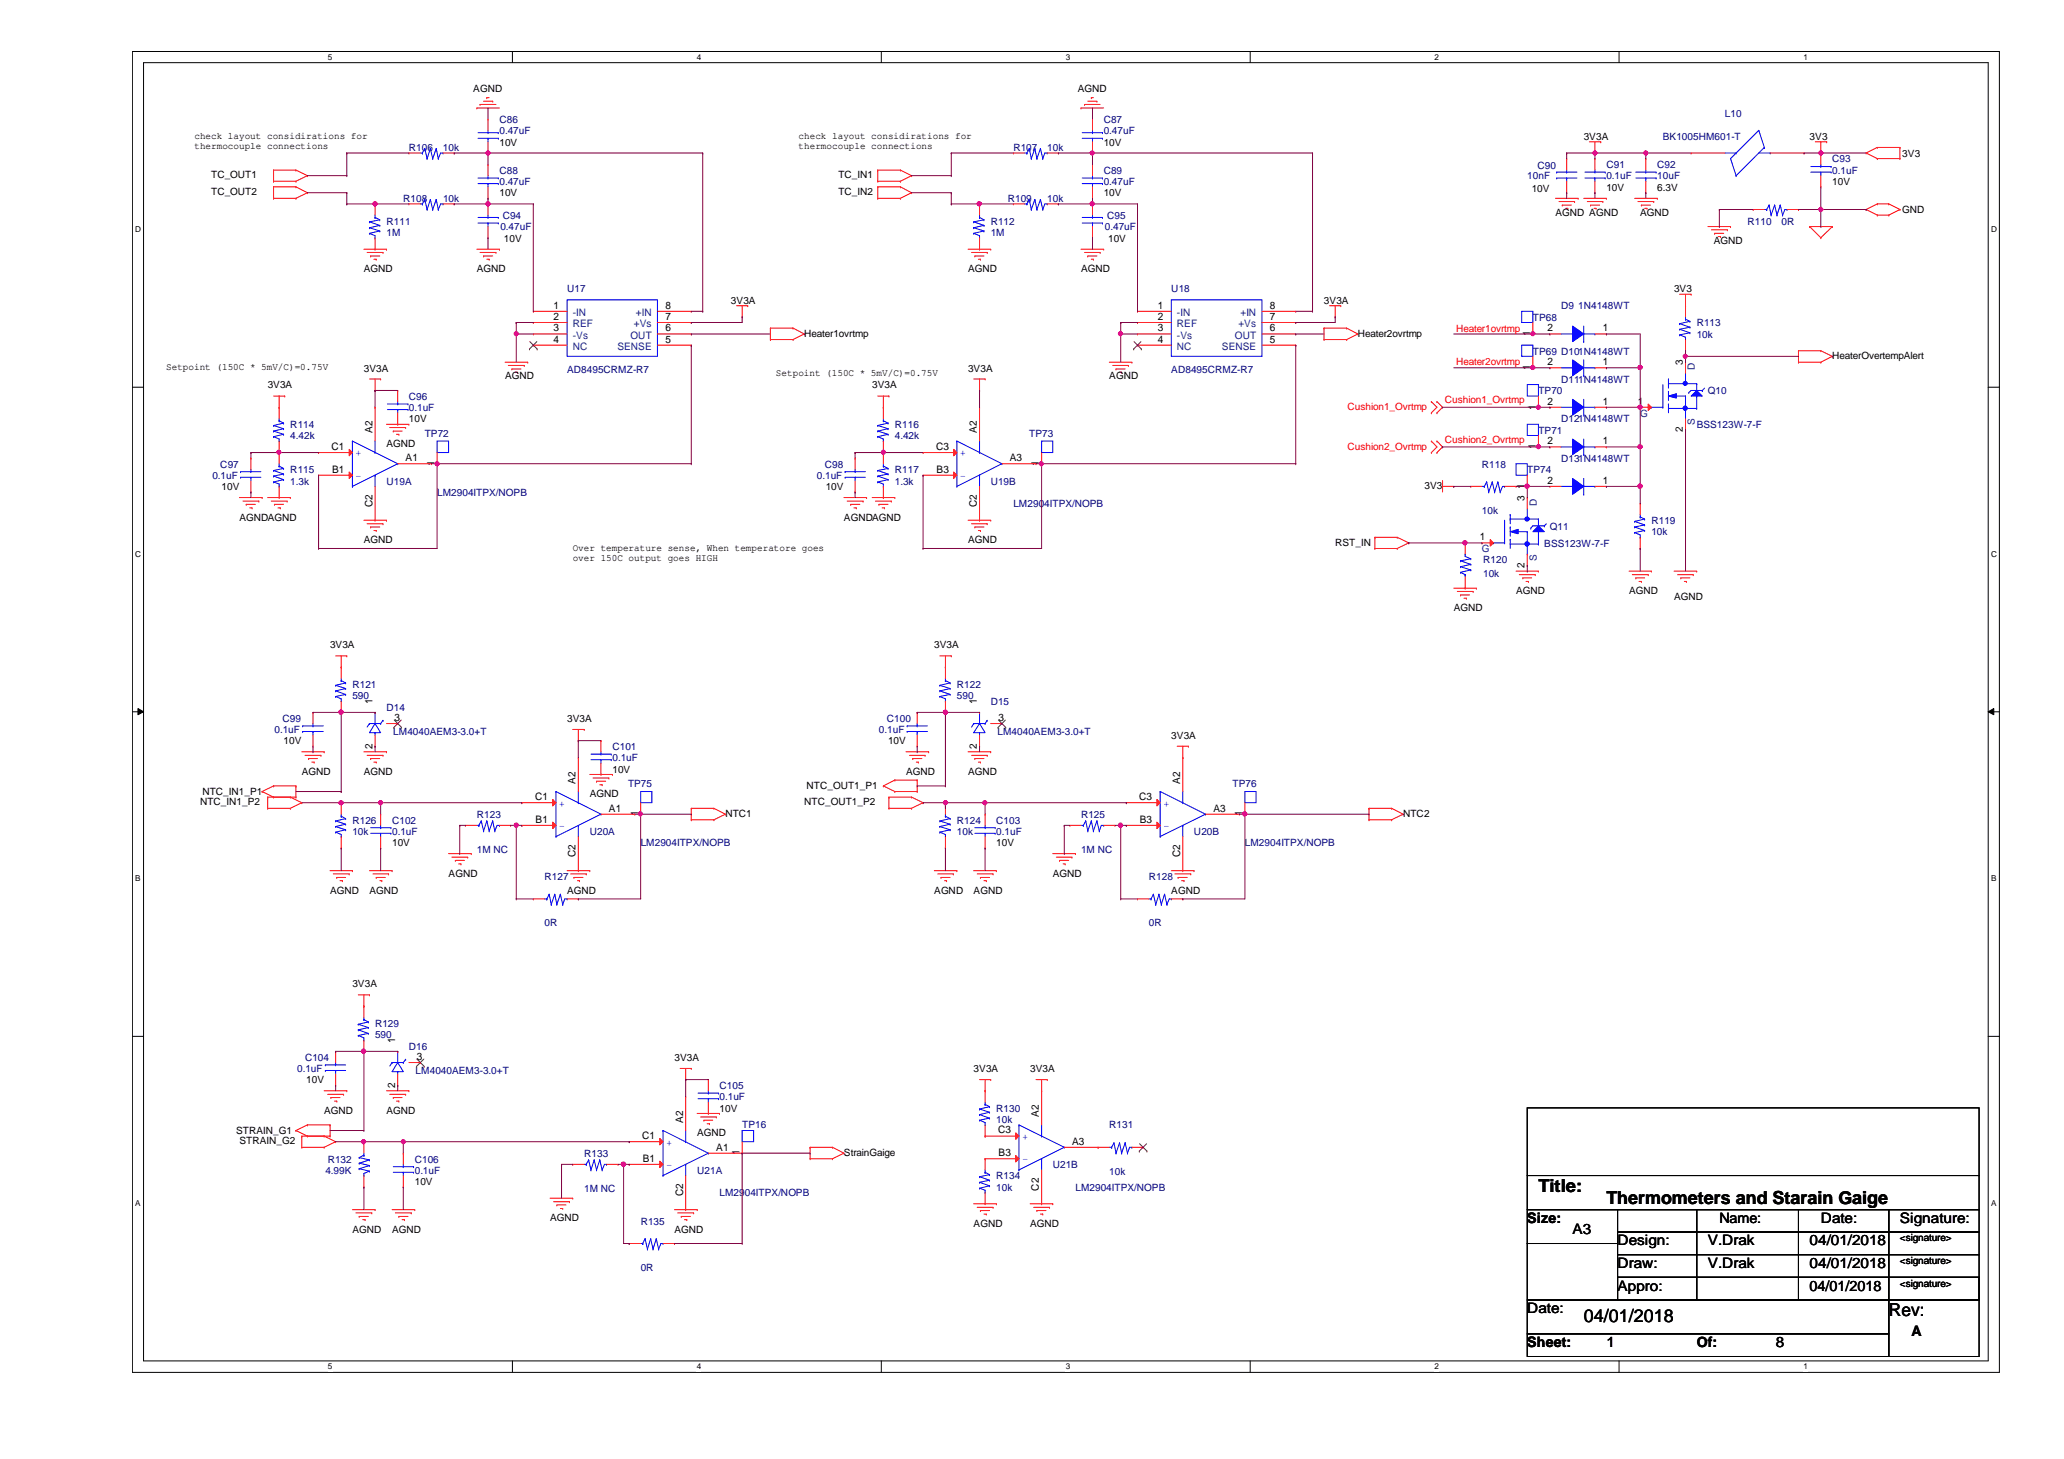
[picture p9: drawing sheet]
<svg xmlns="http://www.w3.org/2000/svg" width="297mm" height="210mm" viewBox="0 0 297 210" stroke-linecap="round" stroke-linejoin="round" font-family="sans-serif">
<defs><g id="words">
<g font-size="2.6">
<text x="221.4" y="171.5">Title:</text>
<text x="231.2" y="173.2">Thermometers and Starain Gaige</text>
<text x="227.9" y="190.2">04/01/2018</text>
<text x="271.8" y="189.4">Rev:</text>
</g>
<g font-size="2.1">
<text x="219.8" y="175.9">Size:</text>
<text x="226.3" y="177.5">A3</text>
<text x="232.8" y="179.2">Design:</text>
<text x="245.8" y="179.2">V.Drak</text>
<text x="247.4" y="175.9">Name:</text>
<text x="260.4" y="179.2">04/01/2018</text>
<text x="262" y="175.9">Date:</text>
<text x="273.4" y="175.9">Signature:</text>
<text x="232.8" y="182.4">Draw:</text>
<text x="232.8" y="185.7">Appro:</text>
<text x="245.8" y="182.4">V.Drak</text>
<text x="260.4" y="185.7">04/01/2018</text>
<text x="260.4" y="182.4">04/01/2018</text>
<text x="219.8" y="188.9">Date:</text>
<text x="219.8" y="193.8">Sheet:</text>
<text x="231.2" y="193.8">1</text>
<text x="244.2" y="193.8">Of:</text>
<text x="255.6" y="193.8">8</text>
<text x="275.1" y="192.2">A</text>
</g>
<g font-size="1.5">
<text x="79.7" y="44.4">1</text>
<text x="79.7" y="46">2</text>
<text x="79.7" y="47.7">3</text>
<text x="95.8" y="47.7">6</text>
<text x="95.8" y="46">7</text>
<text x="95.8" y="44.4">8</text>
<text x="166.6" y="44.4">1</text>
<text x="166.6" y="46">2</text>
<text x="166.6" y="47.7">3</text>
<text x="182.8" y="47.7">6</text>
<text x="182.8" y="46">7</text>
<text x="182.8" y="44.4">8</text>
<text x="222.7" y="47.7">2</text>
<text x="230.7" y="47.7">1</text>
<text x="79.7" y="49.3">4</text>
<text x="95.8" y="49.3">5</text>
<text x="166.6" y="49.3">4</text>
<text x="182.8" y="49.3">5</text>
<text x="220.2" y="53.2" transform="rotate(-90 220.2 53.2)">1</text>
<text x="220.2" y="48.3" transform="rotate(-90 220.2 48.3)">1</text>
<text x="222.7" y="52.5">2</text>
<text x="230.7" y="52.5">1</text>
<text x="242.2" y="52.6" transform="rotate(-90 242.2 52.6)">3</text>
<text x="221" y="58.9" transform="rotate(-90 221 58.9)">1</text>
<text x="222.7" y="58.2">2</text>
<text x="230.7" y="58.2">1</text>
<text x="235.7" y="58.2">1</text>
<text x="47.7" y="64.7">C1</text>
<text x="53.6" y="62.3" transform="rotate(-90 53.6 62.3)">A2</text>
<text x="134.7" y="64.7">C3</text>
<text x="140.6" y="62.3" transform="rotate(-90 140.6 62.3)">A2</text>
<text x="221" y="64.6" transform="rotate(-90 221 64.6)">1</text>
<text x="222.7" y="63.9">2</text>
<text x="230.7" y="63.9">1</text>
<text x="242.2" y="62.2" transform="rotate(-90 242.2 62.2)">2</text>
<text x="47.8" y="68">B1</text>
<text x="58.4" y="66.3">A1</text>
<text x="62.5" y="67.1" transform="rotate(-90 62.5 67.1)">1</text>
<text x="134.8" y="68">B3</text>
<text x="145.3" y="66.3">A3</text>
<text x="149.5" y="67.1" transform="rotate(-90 149.5 67.1)">1</text>
<text x="219.4" y="70.3" transform="rotate(-90 219.4 70.3)">1</text>
<text x="222.7" y="69.6">2</text>
<text x="230.7" y="69.6">1</text>
<text x="53.6" y="73" transform="rotate(-90 53.6 73)">C2</text>
<text x="140.6" y="73" transform="rotate(-90 140.6 73)">C2</text>
<text x="213" y="77.7">1</text>
<text x="219.4" y="72.1" transform="rotate(-90 219.4 72.1)">3</text>
<text x="219.4" y="81.7" transform="rotate(-90 219.4 81.7)">2</text>
<text x="53.6" y="101.3" transform="rotate(-90 53.6 101.3)">1</text>
<text x="140.6" y="101.3" transform="rotate(-90 140.6 101.3)">1</text>
<text x="53.6" y="107.7" transform="rotate(-90 53.6 107.7)">2</text>
<text x="56.8" y="103.7">3</text>
<text x="140.6" y="107.7" transform="rotate(-90 140.6 107.7)">2</text>
<text x="143.7" y="103.7">3</text>
<text x="82.8" y="112.7" transform="rotate(-90 82.8 112.7)">A2</text>
<text x="169.8" y="112.7" transform="rotate(-90 169.8 112.7)">A2</text>
<text x="77" y="115.1">C1</text>
<text x="77.1" y="118.4">B1</text>
<text x="87.6" y="116.8">A1</text>
<text x="91.8" y="117.4" transform="rotate(-90 91.8 117.4)">1</text>
<text x="164" y="115.1">C3</text>
<text x="164" y="118.4">B3</text>
<text x="174.6" y="116.8">A3</text>
<text x="178.8" y="117.4" transform="rotate(-90 178.8 117.4)">1</text>
<text x="82.8" y="123.4" transform="rotate(-90 82.8 123.4)">C2</text>
<text x="169.8" y="123.4" transform="rotate(-90 169.8 123.4)">C2</text>
<text x="56.9" y="150.1" transform="rotate(-90 56.9 150.1)">1</text>
<text x="60" y="152.5">3</text>
<text x="56.9" y="156.5" transform="rotate(-90 56.9 156.5)">2</text>
<text x="98.3" y="161.5" transform="rotate(-90 98.3 161.5)">A2</text>
<text x="149.5" y="160.7" transform="rotate(-90 149.5 160.7)">A2</text>
<text x="92.4" y="163.9">C1</text>
<text x="92.5" y="167.1">B1</text>
<text x="103.1" y="165.5">A1</text>
<text x="106.4" y="166.2" transform="rotate(-90 106.4 166.2)">1</text>
<text x="143.6" y="163.1">C3</text>
<text x="143.7" y="166.3">B3</text>
<text x="154.3" y="164.7">A3</text>
<text x="98.3" y="172.1" transform="rotate(-90 98.3 172.1)">C2</text>
<text x="149.5" y="171.3" transform="rotate(-90 149.5 171.3)">C2</text>
</g>
<g font-size="1.5" fill="#004080">
<text x="82.4" y="45.5">-IN</text>
<text x="82.4" y="47.1">REF</text>
<text x="91.2" y="47.1">+Vs</text>
<text x="91.5" y="45.5">+IN</text>
<text x="169.4" y="45.5">-IN</text>
<text x="169.4" y="47.1">REF</text>
<text x="178.2" y="47.1">+Vs</text>
<text x="178.5" y="45.5">+IN</text>
<text x="82.4" y="48.7">-Vs</text>
<text x="82.4" y="50.3">NC</text>
<text x="88.9" y="50.3">SENSE</text>
<text x="90.7" y="48.7">OUT</text>
<text x="169.4" y="48.7">-Vs</text>
<text x="169.4" y="50.3">NC</text>
<text x="175.9" y="50.3">SENSE</text>
<text x="177.7" y="48.7">OUT</text>
</g>
<g font-size="1.4">
<text x="68.1" y="13.3">AGND</text>
<text x="155.1" y="13.3">AGND</text>
<text x="28" y="19.9">check layout considirations for</text>
<text x="28" y="21.4">thermocouple connections</text>
<text x="71.9" y="21">10V</text>
<text x="114.9" y="19.9">check layout considirations for</text>
<text x="114.9" y="21.4">thermocouple connections</text>
<text x="158.8" y="21">10V</text>
<text x="227.9" y="20.1">3V3A</text>
<text x="260.4" y="20.1">3V3</text>
<text x="273.8" y="22.6">3V3</text>
<text x="30.4" y="25.7">TC_OUT1</text>
<text x="30.4" y="28.1">TC_OUT2</text>
<text x="71.9" y="28.2">10V</text>
<text x="120.6" y="25.7">TC_IN1</text>
<text x="120.6" y="28.1">TC_IN2</text>
<text x="158.8" y="28.2">10V</text>
<text x="220.4" y="27.6">10V</text>
<text x="231.2" y="27.4">10V</text>
<text x="238.5" y="27.4">6.3V</text>
<text x="263.7" y="26.6">10V</text>
<text x="72.5" y="34.8">10V</text>
<text x="159.5" y="34.8">10V</text>
<text x="223.9" y="31">AGND AGND</text>
<text x="236.1" y="31">AGND</text>
<text x="246.6" y="35.1">AGND</text>
<text x="273.8" y="30.7">GND</text>
<text x="52.4" y="39.2">AGND</text>
<text x="68.6" y="39.2">AGND</text>
<text x="139.3" y="39.2">AGND</text>
<text x="155.6" y="39.2">AGND</text>
<text x="105.2" y="43.7">3V3A</text>
<text x="190.5" y="43.7">3V3A</text>
<text x="240.9" y="42.1">3V3</text>
<text x="23.9" y="53.3">Setpoint (150C * 5mV/C)=0.75V</text>
<text x="52.4" y="53.5">3V3A</text>
<text x="115.7" y="48.4">Heater1ovrtmp</text>
<text x="139.3" y="53.5">3V3A</text>
<text x="195.4" y="48.4">Heater2ovrtmp</text>
<text x="263.7" y="51.6">HeaterOvertempAlert</text>
<text x="38.5" y="55.9">3V3A</text>
<text x="72.7" y="54.6">AGND</text>
<text x="111.7" y="54.1">Setpoint (150C * 5mV/C)=0.75V</text>
<text x="125.5" y="55.9">3V3A</text>
<text x="159.6" y="54.6">AGND</text>
<text x="55.6" y="64.3">AGND</text>
<text x="58.8" y="60.7">10V</text>
<text x="31.9" y="70.5">10V</text>
<text x="118.8" y="70.5">10V</text>
<text x="205" y="70.4">3V3</text>
<text x="34.5" y="74.9">AGNDAGND</text>
<text x="121.5" y="74.9">AGNDAGND</text>
<text x="52.4" y="78.1">AGND</text>
<text x="82.4" y="79.3">Over temperature sense, When temperatore goes</text>
<text x="82.4" y="80.7">over 150C output goes HIGH</text>
<text x="139.3" y="78.1">AGND</text>
<text x="192.2" y="78.5">RST_IN</text>
<text x="209.2" y="87.9">AGND</text>
<text x="218.2" y="85.5">AGND</text>
<text x="234.4" y="85.5">AGND</text>
<text x="240.9" y="86.3">AGND</text>
<text x="47.5" y="93.3">3V3A</text>
<text x="134.5" y="93.3">3V3A</text>
<text x="40.8" y="107.1">10V</text>
<text x="81.6" y="103.8">3V3A</text>
<text x="127.8" y="107.1">10V</text>
<text x="168.6" y="106.3">3V3A</text>
<text x="43.4" y="111.5">AGND</text>
<text x="52.4" y="111.5">AGND</text>
<text x="88.1" y="111.2">10V</text>
<text x="116.1" y="113.6">NTC_OUT1_P1</text>
<text x="130.4" y="111.5">AGND</text>
<text x="139.3" y="111.5">AGND</text>
<text x="28.8" y="115.9">NTC_IN1_P2</text>
<text x="29.1" y="114.4">NTC_IN1_P1</text>
<text x="84.9" y="114.7">AGND</text>
<text x="104.4" y="117.5">NTC1</text>
<text x="115.7" y="115.9">NTC_OUT1_P2</text>
<text x="201.9" y="117.5">NTC2</text>
<text x="56.4" y="121.7">10V</text>
<text x="143.4" y="121.7">10V</text>
<text x="47.5" y="128.6">AGND</text>
<text x="53.2" y="128.6">AGND</text>
<text x="64.6" y="126.1">AGND</text>
<text x="81.6" y="128.6">AGND</text>
<text x="134.5" y="128.6">AGND</text>
<text x="140.1" y="128.6">AGND</text>
<text x="151.5" y="126.1">AGND</text>
<text x="168.6" y="128.6">AGND</text>
<text x="50.7" y="142">3V3A</text>
<text x="44.1" y="155.9">10V</text>
<text x="97.1" y="152.6">3V3A</text>
<text x="140.1" y="154.2">3V3A</text>
<text x="148.3" y="154.2">3V3A</text>
<text x="46.7" y="160.2">AGND</text>
<text x="55.6" y="160.2">AGND</text>
<text x="103.5" y="159.9">10V</text>
<text x="34" y="163.2">STRAIN_G1</text>
<text x="34.5" y="164.6">STRAIN_G2</text>
<text x="100.3" y="163.5">AGND</text>
<text x="121.5" y="166.3">StrainGaige</text>
<text x="59.7" y="170.5">10V</text>
<text x="50.7" y="177.3">AGND</text>
<text x="56.4" y="177.3">AGND</text>
<text x="79.2" y="175.7">AGND</text>
<text x="97.1" y="177.3">AGND</text>
<text x="140.1" y="176.5">AGND</text>
<text x="148.3" y="176.5">AGND</text>
<text x="273.4" y="178.6">&lt;signature&gt;</text>
<text x="273.4" y="181.9">&lt;signature&gt;</text>
<text x="273.4" y="185.1">&lt;signature&gt;</text>
</g>
<g font-size="1.4" fill="#000080">
<text x="71.9" y="17.7">C86</text>
<text x="158.8" y="17.7">C87</text>
<text x="248.2" y="16.9">L10</text>
<text x="58.8" y="21.8">R106</text>
<text x="63.8" y="21.8">10k</text>
<text x="71.9" y="19.3">0.47uF</text>
<text x="145.8" y="21.8">R107</text>
<text x="150.7" y="21.8">10k</text>
<text x="158.8" y="19.3">0.47uF</text>
<text x="239.3" y="20.1">BK1005HM601-T</text>
<text x="263.7" y="23.4">C93</text>
<text x="58" y="29.1">R108</text>
<text x="63.8" y="29.1">10k</text>
<text x="71.9" y="25">C88</text>
<text x="71.9" y="26.6">0.47uF</text>
<text x="145" y="29.1">R109</text>
<text x="150.7" y="29.1">10k</text>
<text x="158.8" y="25">C89</text>
<text x="158.8" y="26.6">0.47uF</text>
<text x="219.8" y="25.8">10nF</text>
<text x="221.3" y="24.3">C90</text>
<text x="231.2" y="24.2">C91</text>
<text x="231.2" y="25.8">0.1uF</text>
<text x="238.5" y="24.2">C92</text>
<text x="238.5" y="25.8">10uF</text>
<text x="263.7" y="25">0.1uF</text>
<text x="55.6" y="32.3">R111</text>
<text x="55.6" y="34">1M</text>
<text x="72" y="33.1">0.47uF</text>
<text x="72.3" y="31.5">C94</text>
<text x="142.6" y="32.3">R112</text>
<text x="142.6" y="34">1M</text>
<text x="159" y="33.1">0.47uF</text>
<text x="159.3" y="31.5">C95</text>
<text x="251.5" y="32.3">R110</text>
<text x="256.4" y="32.3">0R</text>
<text x="81.6" y="42.1">U17</text>
<text x="168.6" y="42.1">U18</text>
<text x="220.6" y="46.1">TP68</text>
<text x="224.7" y="44.5">D9 1N4148WT</text>
<text x="244.2" y="46.9">R113</text>
<text x="81.6" y="53.6">AD8495CRMZ-R7</text>
<text x="168.6" y="53.6">AD8495CRMZ-R7</text>
<text x="220.6" y="51">TP69 D101N4148WT</text>
<text x="244.2" y="48.6">10k</text>
<text x="58.8" y="57.5">C96</text>
<text x="58.8" y="59.1">0.1uF</text>
<text x="221.4" y="56.7">TP70</text>
<text x="224.7" y="55.1">D111N4148WT</text>
<text x="245.8" y="56.7">Q10</text>
<text x="41.8" y="61.6">R114</text>
<text x="41.8" y="63.2">4.42k</text>
<text x="61.1" y="62.9">TP72</text>
<text x="128.8" y="61.6">R116</text>
<text x="128.8" y="63.2">4.42k</text>
<text x="148.1" y="62.9">TP73</text>
<text x="221.4" y="62.4">TP71</text>
<text x="224.7" y="60.7">D121N4148WT</text>
<text x="244.2" y="61.6">BSS123W-7-F</text>
<text x="30.6" y="68.9">0.1uF</text>
<text x="31.7" y="67.3">C97</text>
<text x="41.8" y="68.1">R115</text>
<text x="41.8" y="69.7">1.3k</text>
<text x="55.6" y="69.7">U19A</text>
<text x="62.9" y="71.3">LM2904ITPX/NOPB</text>
<text x="117.6" y="68.9">0.1uF</text>
<text x="118.7" y="67.3">C98</text>
<text x="128.8" y="68.1">R117</text>
<text x="128.8" y="69.7">1.3k</text>
<text x="142.6" y="69.7">U19B</text>
<text x="213.3" y="67.3">R118</text>
<text x="219.8" y="68.1">TP74</text>
<text x="224.7" y="66.5">D131N4148WT</text>
<text x="145.8" y="72.9">LM2904ITPX/NOPB</text>
<text x="213.3" y="73.9">10k</text>
<text x="223.1" y="76.2">Q11</text>
<text x="237.7" y="75.4">R119</text>
<text x="237.7" y="77">10k</text>
<text x="213.4" y="81.1">R120</text>
<text x="213.4" y="83">10k</text>
<text x="222.2" y="78.7">BSS123W-7-F</text>
<text x="50.7" y="99">R121</text>
<text x="50.7" y="100.6">590</text>
<text x="137.7" y="99">R122</text>
<text x="137.7" y="100.6">590</text>
<text x="142.6" y="101.4">D15</text>
<text x="39.5" y="105.5">0.1uF</text>
<text x="40.6" y="103.8">C99</text>
<text x="55.6" y="102.2">D14</text>
<text x="56.6" y="105.8">LM4040AEM3-3.0+T</text>
<text x="88.1" y="107.9">C101</text>
<text x="126.5" y="105.5">0.1uF</text>
<text x="127.6" y="103.8">C100</text>
<text x="143.6" y="105.8">LM4040AEM3-3.0+T</text>
<text x="88.1" y="109.5">0.1uF</text>
<text x="90.4" y="113.3">TP75</text>
<text x="177.4" y="113.3">TP76</text>
<text x="50.7" y="118.5">R126</text>
<text x="56.4" y="118.5">C102</text>
<text x="68.6" y="117.6">R123</text>
<text x="137.7" y="118.5">R124</text>
<text x="143.4" y="118.5">C103</text>
<text x="155.6" y="117.6">R125</text>
<text x="50.7" y="120.1">10k</text>
<text x="56.4" y="120.1">0.1uF</text>
<text x="68.6" y="122.7">1M NC</text>
<text x="84.9" y="120.1">U20A</text>
<text x="92.2" y="121.7">LM2904ITPX/NOPB</text>
<text x="137.7" y="120.1">10k</text>
<text x="143.4" y="120.1">0.1uF</text>
<text x="155.6" y="122.7">1M NC</text>
<text x="171.8" y="120.1">U20B</text>
<text x="179.2" y="121.7">LM2904ITPX/NOPB</text>
<text x="78.4" y="126.6">R127</text>
<text x="165.4" y="126.6">R128</text>
<text x="78.4" y="133.3">0R</text>
<text x="165.4" y="133.3">0R</text>
<text x="54" y="147.7">R129</text>
<text x="54" y="149.4">590</text>
<text x="42.8" y="154.2">0.1uF</text>
<text x="43.9" y="152.6">C104</text>
<text x="58.8" y="151">D16</text>
<text x="59.8" y="154.6">LM4040AEM3-3.0+T</text>
<text x="103.5" y="156.7">C105</text>
<text x="103.5" y="158.3">0.1uF</text>
<text x="143.4" y="159.9">R130</text>
<text x="143.4" y="161.5">10k</text>
<text x="47.2" y="167.3">R132</text>
<text x="59.7" y="167.3">C106</text>
<text x="84.1" y="166.4">R133</text>
<text x="106.8" y="162.3">TP16</text>
<text x="159.6" y="162.3">R131</text>
<text x="46.8" y="168.9">4.99K</text>
<text x="59.7" y="168.9">0.1uF</text>
<text x="84.1" y="171.4">1M NC</text>
<text x="100.3" y="168.9">U21A</text>
<text x="103.5" y="172.1">LM2904ITPX/NOPB</text>
<text x="143.4" y="169.7">R134</text>
<text x="143.4" y="171.3">10k</text>
<text x="151.5" y="168.1">U21B</text>
<text x="154.8" y="171.3">LM2904ITPX/NOPB</text>
<text x="159.6" y="169">10k</text>
<text x="92.2" y="176.2">R135</text>
<text x="92.2" y="182.8">0R</text>
</g>
<g font-size="1.4" fill="#f00">
<text x="209.5" y="47.7">Heater1ovrtmp</text>
<text x="209.5" y="52.6">Heater2ovrtmp</text>
<text x="193.9" y="59">Cushion1_Ovrtmp</text>
<text x="207.9" y="58">Cushion1_Ovrtmp</text>
<text x="193.9" y="64.7">Cushion2_Ovrtmp</text>
<text x="207.9" y="63.8">Cushion2_Ovrtmp</text>
</g>
<g font-size="1.4" fill="#004080">
<text x="243.9" y="53.2" transform="rotate(-90 243.9 53.2)">D</text>
<text x="236.1" y="59.9">G</text>
<text x="243.9" y="61.2" transform="rotate(-90 243.9 61.2)">S</text>
<text x="221.1" y="72.7" transform="rotate(-90 221.1 72.7)">D</text>
<text x="213.3" y="79.5">G</text>
<text x="221.1" y="80.7" transform="rotate(-90 221.1 80.7)">S</text>
</g>
<g font-size="1.4" fill="#00f">
<text x="51.2" y="65.6">+</text>
<text x="138.2" y="65.6">+</text>
<text x="51.2" y="68.9">-</text>
<text x="138.2" y="68.9">-</text>
<text x="80.5" y="119.3">-</text>
<text x="80.5" y="116">+</text>
<text x="167.5" y="119.3">-</text>
<text x="167.5" y="116">+</text>
<text x="95.9" y="164.8">+</text>
<text x="147.2" y="167.2">-</text>
<text x="147.2" y="164">+</text>
<text x="95.9" y="168.1">-</text>
</g>
<g font-size="1.2">
<text x="47.2" y="8.6">5</text>
<text x="100.3" y="8.6">4</text>
<text x="153.4" y="8.6">3</text>
<text x="206.5" y="8.6">2</text>
<text x="259.5" y="8.6">1</text>
<text x="19.5" y="33.4">D</text>
<text x="286.6" y="33.4">D</text>
<text x="19.5" y="80.1">C</text>
<text x="286.6" y="80.1">C</text>
<text x="19.5" y="126.8">B</text>
<text x="286.6" y="126.8">B</text>
<text x="19.5" y="173.5">A</text>
<text x="286.6" y="173.5">A</text>
<text x="47.2" y="197">5</text>
<text x="100.3" y="197">4</text>
<text x="153.4" y="197">3</text>
<text x="206.5" y="197">2</text>
<text x="259.5" y="197">1</text>
</g>
</g></defs>
<path d="M19.1 7.4h268.6v190h-268.6zM20.7 9h265.4v186.8h-265.4z" fill="none" stroke="#000" stroke-width=".14"/>
<g fill="#fff">
<path d="M47.2 7.6h.6v1.3h-.6z"/>
<path d="M47.2 196h.6v1.3h-.6z"/>
</g>
<path d="M73.7 7.4v1.6M73.7 195.8v1.6" fill="none" stroke="#000" stroke-width=".14"/>
<g fill="#fff">
<path d="M100.3 7.6h.6v1.3h-.6z"/>
<path d="M100.3 196h.6v1.3h-.6z"/>
</g>
<path d="M126.8 7.4v1.6M126.8 195.8v1.6" fill="none" stroke="#000" stroke-width=".14"/>
<g fill="#fff">
<path d="M153.4 7.6h.6v1.3h-.6z"/>
<path d="M153.4 196h.6v1.3h-.6z"/>
</g>
<path d="M179.9 7.4v1.6M179.9 195.8v1.6" fill="none" stroke="#000" stroke-width=".14"/>
<g fill="#fff">
<path d="M206.5 7.6h.6v1.3h-.6z"/>
<path d="M206.5 196h.6v1.3h-.6z"/>
</g>
<path d="M233 7.4v1.6M233 195.8v1.6" fill="none" stroke="#000" stroke-width=".14"/>
<g fill="#fff">
<path d="M259.5 7.6h.6v1.3h-.6z"/>
<path d="M259.5 196h.6v1.3h-.6z"/>
<path d="M19.5 32.3h.8v1.4h-.8z"/>
<path d="M286.6 32.3h.8v1.4h-.8z"/>
<path d="M19.5 79h.8v1.3h-.8z"/>
<path d="M286.6 79h.8v1.3h-.8z"/>
</g>
<path d="M19.1 55.7h1.6M286.1 55.7h1.6" fill="none" stroke="#000" stroke-width=".14"/>
<g fill="#fff">
<path d="M19.5 125.7h.7v1.3h-.7z"/>
<path d="M286.6 125.7h.7v1.3h-.7z"/>
</g>
<path d="M19.1 102.4h1.6M19.9 101.9l.8 .5-.8 .4zM286.1 102.4l.8-.5v.9zM286.1 102.4h1.6" fill="none" stroke="#000" stroke-width=".14"/>
<path d="M19.9 101.9l.8 .5-.8 .4zM286.1 102.4l.8-.5v.9z" fill="#000"/>
<g fill="#fff">
<path d="M19.5 172.4h.7v1.3h-.7z"/>
<path d="M286.6 172.4h.7v1.3h-.7z"/>
</g>
<g fill="none" stroke="#000" stroke-width=".14">
<path d="M19.1 149.1h1.6M219.8 159.4h65v9.7h-65zM286.1 149.1h1.6M219.8 169.1h65v4.9h-65zM219.8 174h13v4.9h-13zM219.8 178.9h13v8.1h-13zM232.8 174h11.4v3.2h-11.4zM232.8 177.2h11.4v3.3h-11.4zM244.2 174h14.6v3.2h-14.6zM244.2 177.2h14.6v3.3h-14.6zM258.8 174h13v3.2h-13zM258.8 177.2h13v3.3h-13z"/>
<path d="M271.8 174h13v3.2h-13zM271.8 177.2h13v3.3h-13zM219.8 187h52v4.9h-52zM219.8 191.9h52v3.3h-52zM232.8 180.5h11.4v3.3h-11.4zM232.8 183.8h52v3.2h-52zM232.8 183.8h11.4v3.2h-11.4zM244.2 180.5h14.6v3.3h-14.6zM244.2 183.8h14.6v3.2h-14.6zM258.8 180.5h13v3.3h-13zM258.8 183.8h13v3.2h-13zM271.8 180.5h13v3.3h-13z"/>
<path d="M271.8 183.8h13v3.2h-13zM271.8 187h13v8.2h-13z"/>
</g>
<g fill="none" stroke="#f00" stroke-width=".14">
<path d="M68.6 15.5h.1M68.6 15.5h3.3M69.1 15h.1M69.1 15h2.3M69.6 14.6h1.3M70.1 14.1h.1M70.1 14.1h.3M70.2 17.1h.1M70.2 17.1v1.7M70.9 14.6h.1M155.6 15.5h.1M155.6 15.5h3.2"/>
<path d="M156.1 15h.1M156.1 15h2.2M156.5 14.6h1.4M157.1 14.1h.1M157.1 14.1h.3M157.9 14.6h.1M39.4 26.1h.1M39.4 24.5h.1M39.4 28.5h.1M39.4 26.9h.1M39.4 26.1h3.2M39.4 24.5v1.6"/>
<path d="M39.4 26.9v1.6M39.4 24.5h3.2M39.4 28.5h3.2M39.4 26.9h3.2M42.6 26.1h.1M42.6 24.5h.1M42.6 28.5h.1M42.6 26.9h.1M42.6 24.5l1.6 .8M42.6 26.9l1.6 .8M44.2 25.3h.1M44.2 27.7h.1"/>
<path d="M44.2 25.3l-1.6 .8M44.2 27.7l-1.6 .8M52.4 35.9h3.2M52.8 36.3h2.3M53.3 36.8h.1M53.3 36.8h1.4M53.8 37.3h.3M54 29.3h.1M54 35.9h.1M54 29.3v1.6M54 34.2v1.7M54.1 37.3h.1"/>
<path d="M55.1 36.3h.1M55.6 35.9h.1M68.6 35.9h3.3M69.1 36.3h2.3M69.6 36.8h.1M69.6 36.8h1.3M70.1 37.3h.3M70.2 22h.1M70.2 20.4v1.6M70.4 37.3h.1M71.4 36.3h.1M71.9 35.9h.1"/>
<path d="M126.3 26.1h.1M126.3 24.5h.1M126.3 28.5h.1M126.3 26.9h.1M126.3 26.1h3.3M126.3 24.5h3.3M126.3 28.5h3.3M126.3 26.9h3.3M126.3 24.5v1.6M126.3 26.9v1.6M129.6 26.1h.1M129.6 24.5h.1"/>
<path d="M129.6 28.5h.1M129.6 26.9h.1M129.6 24.5l1.6 .8M129.6 26.9l1.6 .8M131.2 25.3h.1M131.2 27.7h.1M131.2 25.3l-1.6 .8M131.2 27.7l-1.6 .8M139.3 35.9h3.3M139.8 36.3h2.3M140.3 36.8h.1M140.3 36.8h1.3"/>
<path d="M140.8 37.3h.3M141.1 37.3h.1M142.1 36.3h.1M142.6 35.9h.1M155.6 35.9h3.2M156.1 36.3h2.2M156.5 36.8h.1M156.5 36.8h1.4M157.1 37.3h.3M157.4 37.3h.1M158.3 36.3h.1M158.8 35.9h.1"/>
<path d="M223.9 28.5h3.2M224.4 29h2.2M224.8 29.5h.1M224.8 29.5h1.3M225.3 30h.3M225.6 30h.1M226.6 29h.1M227.1 28.5h.1M227.9 28.5h3.3M228.4 29h2.3M228.7 20.4h1.7M228.9 29.5h.1"/>
<path d="M228.9 29.5h1.3M229.4 30h.3M229.5 22h.1M229.5 20.4v1.6M229.7 30h.1M230.4 20.4h.1M230.7 29h.1M231.2 28.5h.1M235.2 28.5h3.3M235.7 29h2.3M236.2 29.5h.1M236.2 29.5h1.3"/>
<path d="M236.7 30h.3M237 30h.1M238 29h.1M238.5 28.5h.1M245.8 32.6h3.2M246.3 33.1h2.3M246.8 33.6h.1M246.8 33.6h1.3M247.3 34h.3M247.6 34h.1M248.6 33.1h.1M249 32.6h.1"/>
<path d="M260.4 32.6h.1M260.4 32.6h3.3M260.4 32.6l1.6 1.6M261.2 20.4h1.7M262 22h.1M262 34.2h.1M262 20.4v1.6M262.9 20.4h.1M263.7 32.6h.1M263.7 32.6l-1.7 1.6M268.6 22h.1M268.6 30.1h.1"/>
<path d="M268.6 22l1.6 .8M268.6 30.1l1.6 .8M270.2 21.2h.1M270.2 22.8h.1M270.2 29.3h.1M270.2 30.9h.1M270.2 21.2l-1.6 .8M270.2 21.2h3.2M270.2 22.8h3.2M270.2 29.3l-1.6 .8M270.2 29.3h1.6M270.2 30.9h1.6"/>
<path d="M271.8 29.3h.1M271.8 30.9h.1M271.8 29.3l1.6 .8M273.4 21.2h.1M273.4 22.8h.1M273.4 30.1h.1M273.4 21.2v1.6M273.4 30.1l-1.6 .8M39.4 57h1.6M40.2 58.6h.1M40.2 57v1.6M41 57h.1"/>
<path d="M53.2 54.5h1.6M54 56.2h.1M54 54.5v1.7M54.8 54.5h.1M72.7 52.1h3.2M73.2 52.6h2.2M73.7 53.1h.1M73.7 53.1h1.3M74.1 53.6h.4M74.5 53.6h.1M75.4 52.6h.1M75.9 52.1h.1"/>
<path d="M106 44h1.6M106.8 45.6h.1M106.8 44v1.6M107.6 44h.1M110.9 48.9h.1M110.9 47.2h.1M110.9 48.9h3.2M110.9 47.2v1.7M110.9 47.2h3.2M114.1 48.9h.1M114.1 47.2h.1M114.1 47.2l1.6 .8"/>
<path d="M115.7 48h.1M115.7 48l-1.6 .9M126.3 57h1.6M127.1 58.6h.1M127.1 57v1.6M127.9 57h.1M140.1 54.5h1.7M141 56.2h.1M141 54.5v1.7M141.8 54.5h.1M159.6 52.1h3.3M160.1 52.6h2.3"/>
<path d="M160.6 53.1h.1M160.6 53.1h1.3M161.1 53.6h.3M161.4 53.6h.1M162.4 52.6h.1M162.9 52.1h.1M190.5 48.9h.1M190.5 47.2h.1M190.5 48.9h3.3M190.5 47.2h3.3M190.5 47.2v1.7M191.3 44h1.7"/>
<path d="M192.2 45.6h.1M192.2 44v1.6M193 44h.1M193.8 48.9h.1M193.8 47.2h.1M193.8 47.2l1.6 .8M195.4 48h.1M195.4 48l-1.6 .9M206 57.8h.1M206 59.4h.1M206 57.8l.8 .8-.8 .8M206.8 59.4h.1"/>
<path d="M206.8 57.8h.1M206.8 57.8l.8 .8-.8 .8M220.6 48h.1M220.6 46.4v1.6M241.7 42.3h1.7M242.6 44h.1M242.6 50.5h.1M242.6 42.3v3.3M242.6 48.9v1.6M243.4 42.3h.1M258.8 52.1h.1M258.8 50.5h.1"/>
<path d="M258.8 52.1h3.2M258.8 50.5v1.6M258.8 50.5h3.2M262 52.1h.1M262 50.5h.1M262 50.5l1.7 .8M263.7 51.3h.1M263.7 51.3l-1.7 .8M34.5 71.6h3.2M35 72.1h2.3M35.4 72.6h.1M35.4 72.6h1.3"/>
<path d="M35.9 73.1h.4M36.1 65.9h.1M36.1 70.8h.1M36.1 65.9v1.6M36.1 69.2v1.6M36.3 73.1h.1M37.3 72.1h.1M37.7 71.6h.1M38.5 71.6h3.3M39 72.1h2.3M39.5 72.6h.1M39.5 72.6h1.3"/>
<path d="M40 73.1h.3M40.3 73.1h.1M41.3 72.1h.1M41.8 71.6h.1M52.4 74.8h3.2M52.8 75.4h2.3M53.3 75.8h.1M53.3 75.8h1.4M53.8 76.3h.3M54.1 76.3h.1M55.1 75.4h.1M55.6 74.8h.1"/>
<path d="M55.6 61h3.2M56.1 61.5h2.3M56.6 62h.1M56.6 62h1.3M57.1 62.5h.3M57.4 62.5h.1M58.4 61.5h.1M58.8 61h.1M62.9 66.7h.1M62.9 65.1v1.6M121.5 71.6h3.2M121.9 72.1h2.3"/>
<path d="M122.4 72.6h.1M122.4 72.6h1.3M122.9 73.1h.3M123.1 65.9h.1M123.1 70.8h.1M123.1 65.9v1.6M123.1 69.2v1.6M123.2 73.1h.1M124.2 72.1h.1M124.7 71.6h.1M125.5 71.6h3.3M126 72.1h2.3"/>
<path d="M126.5 72.6h.1M126.5 72.6h1.3M127 73.1h.3M127.3 73.1h.1M128.3 72.1h.1M128.8 71.6h.1M139.3 74.8h3.3M139.8 75.4h2.3M140.3 75.8h.1M140.3 75.8h1.3M140.8 76.3h.3M141.1 76.3h.1"/>
<path d="M142.1 75.4h.1M142.6 74.8h.1M149.9 66.7h.1M149.9 65.1v1.6M197.9 78.9h.1M197.9 77.3h.1M197.9 78.9h3.2M197.9 77.3v1.6M197.9 77.3h3.2M201.1 78.9h.1M201.1 77.3h.1M201.1 77.3l1.6 .8"/>
<path d="M202.7 78.1h.1M202.7 78.1l-1.6 .8M206 63.5h.1M206 65.1h.1M206 63.5l.8 .8-.8 .8M206.8 65.1h.1M206.8 63.5h.1M206.8 63.5l.8 .8-.8 .8M207.6 69.2h.1M207.6 70h1.6M207.6 69.2v1.6M209.2 70h.1"/>
<path d="M48.3 94.4h1.6M49.1 96h.1M49.1 94.4v3.2M49.9 94.4h.1M135.3 94.4h1.6M136.1 96h.1M136.1 94.4v1.6M136.9 94.4h.1M209.2 84.6h3.3M209.7 85.1h2.3M210.2 85.6h.1M210.2 85.6h1.3"/>
<path d="M210.7 86.1h.3M211 86.1h.1M212 85.1h.1M212.5 84.6h.1M218.2 82.2h3.2M218.7 82.7h2.2M219.2 83.1h.1M219.2 83.1h1.2M219.6 83.7h.4M220 83.7h.1M220.9 82.7h.1M221.4 82.2h.1"/>
<path d="M234.4 82.2h3.3M234.9 82.7h2.3M235.4 83.1h.1M235.4 83.1h1.3M235.9 83.7h.3M236.2 83.7h.1M237.2 82.7h.1M237.7 82.2h.1M240.9 82.2h3.3M241.4 82.7h2.3M241.9 83.1h.1M241.9 83.1h1.3"/>
<path d="M242.4 83.7h.3M242.7 83.7h.1M243.7 82.7h.1M244.2 82.2h.1M37.7 113.9h.1M37.7 113.9l1.7 .8M38.5 116.3h.1M38.5 114.7h.1M38.5 116.3h3.3M38.5 114.7v1.6M38.5 114.7h4.1M39.4 113.1h.1"/>
<path d="M39.4 114.7h.1M39.4 113.1l-1.7 .8M39.4 113.1h3.2M41.8 116.3h.1M41.8 114.7h.1M41.8 114.7l1.6 .8M42.6 113.1h.1M42.6 114.7h.1M42.6 113.1v1.6M43.4 115.5h.1M43.4 115.5l-1.6 .8M43.4 108.2h3.3"/>
<path d="M43.9 108.7h2.3M44.4 109.1h.1M44.4 109.1h1.3M44.9 109.6h.3M45 102.5h.1M45 107.4h.1M45 102.5v1.6M45 105.7v1.7M45.2 109.6h.1M46.2 108.7h.1M46.7 108.2h.1M49.1 115.5h.1"/>
<path d="M49.1 102.5h.1M49.1 100.9v1.6M49.1 115.5v1.6M52.4 108.2h3.2M52.8 108.7h2.3M53.3 109.1h.1M53.3 109.1h1.4M53.8 109.6h.3M54.1 109.6h.1M55.1 108.7h.1M55.6 108.2h.1M82.4 104.9h1.7"/>
<path d="M83.2 106.6h.1M83.2 104.9v1.7M84.1 104.9h.1M84.9 111.4h3.2M85.3 111.9h2.3M85.9 112.4h.1M85.9 112.4h1.3M86.3 112.9h.4M86.7 112.9h.1M87.6 111.9h.1M88.1 111.4h.1M99.5 117.9h.1"/>
<path d="M99.5 116.3h.1M99.5 117.9h3.2M99.5 116.3v1.6M99.5 116.3h3.2M102.7 117.9h.1M102.7 116.3h.1M102.7 116.3l1.7 .8M104.4 117.1h.1M104.4 117.1l-1.7 .8M127.1 113.1h.1M127.1 113.1l1.7 .8M127.9 116.3h.1"/>
<path d="M127.9 114.7h.1M127.9 116.3h3.3M127.9 114.7h3.3M127.9 114.7v1.6M128.8 112.2h.1M128.8 113.9h.1M128.8 112.2l-1.7 .9M128.8 112.2h3.2M128.8 113.9h3.2M130.4 108.2h3.2M130.9 108.7h2.2M131.2 116.3h.1"/>
<path d="M131.2 114.7h.1M131.2 114.7l1.6 .8M131.4 109.1h.1M131.4 109.1h1.3M131.9 109.6h.3M132 112.2h.1M132 113.9h.1M132 112.2v1.7M132.2 109.6h.1M132.8 115.5h.1M132.8 115.5l-1.6 .8M133.1 108.7h.1"/>
<path d="M133.6 108.2h.1M139.3 108.2h3.3M139.8 108.7h2.3M140.3 109.1h.1M140.3 109.1h1.3M140.8 109.6h.3M141.1 109.6h.1M142.1 108.7h.1M142.6 108.2h.1M169.4 107.4h1.6M170.2 109h.1M170.2 107.4v1.6"/>
<path d="M171 107.4h.1M179.2 117.1h.1M179.2 115.5v1.6M197 117.9h.1M197 116.3h.1M197 117.9h3.3M197 116.3h3.3M197 116.3v1.6M200.3 117.9h.1M200.3 116.3h.1M200.3 116.3l1.6 .8M201.9 117.1h.1"/>
<path d="M201.9 117.1l-1.6 .8M47.5 125.3h3.2M48 125.7h2.2M48.5 126.2h.1M48.5 126.2h1.2M48.9 126.7h.4M49.1 122h.1M49.1 120.4v1.6M49.3 126.7h.1M50.2 125.7h.1M50.7 125.3h.1M53.2 125.3h3.2"/>
<path d="M53.7 125.7h2.2M54.1 126.2h.1M54.1 126.2h1.4M54.7 126.7h.2M54.9 126.7h.1M55.9 125.7h.1M56.4 125.3h.1M64.6 122.8h3.2M65 123.3h2.3M65.5 123.8h.1M65.5 123.8h1.3M66 124.3h.3"/>
<path d="M66.3 124.3h.1M67.3 123.3h.1M67.8 122.8h.1M81.6 125.3h3.3M82.1 125.7h2.3M82.6 126.2h.1M82.6 126.2h1.3M83.1 126.7h.3M83.4 126.7h.1M84.4 125.7h.1M84.9 125.3h.1M134.5 125.3h3.2"/>
<path d="M135 125.7h2.2M135.4 126.2h.1M135.4 126.2h1.3M135.9 126.7h.3M136.2 126.7h.1M137.2 125.7h.1M137.7 125.3h.1M140.1 125.3h3.3M140.6 125.7h2.3M141.1 126.2h.1M141.1 126.2h1.3M141.6 126.7h.3"/>
<path d="M141.9 126.7h.1M142.9 125.7h.1M143.4 125.3h.1M151.5 122.8h3.3M152 123.3h2.3M152.5 123.8h.1M152.5 123.8h1.3M153 124.3h.3M153.3 124.3h.1M154.3 123.3h.1M154.8 122.8h.1M168.6 125.3h3.2"/>
<path d="M169.1 125.7h2.3M169.5 126.2h.1M169.5 126.2h1.4M170.1 126.7h.3M170.4 126.7h.1M171.4 125.7h.1M171.8 125.3h.1M46.7 156.9h3.2M47.2 157.4h2.2M47.6 157.9h.1M47.6 157.9h1.3M48.1 158.4h.4"/>
<path d="M48.5 158.4h.1M49.4 157.4h.1M49.9 156.9h.1M51.6 143.1h1.6M52.4 144.7h.1M52.4 143.1v1.6M53.2 143.1h.1M55.6 156.9h3.2M56.1 157.4h2.3M56.6 157.9h.1M56.6 157.9h1.3M57.1 158.4h.3"/>
<path d="M57.4 158.4h.1M58.4 157.4h.1M58.8 156.9h.1M97.9 153.7h1.6M98.7 155.3h.1M98.7 153.7v1.6M99.5 153.7h.1M141 155.3h1.6M141.8 156.9h.1M141.8 155.3v1.6M142.6 155.3h.1M149.1 155.3h1.6"/>
<path d="M149.9 156.9h.1M149.9 155.3v1.6M150.7 155.3h.1M42.6 162.6h.1M42.6 162.6l1.6 .8M43.4 165.1h.1M43.4 163.4h.1M43.4 165.1h3.3M43.4 163.4h4.1M43.4 163.4v1.7M44.2 161.8h.1M44.2 163.4h.1"/>
<path d="M44.2 161.8l-1.6 .8M44.2 161.8h3.3M46.7 165.1h.1M46.7 163.4h.1M46.7 163.4l1.6 .9M47.5 161.8h.1M47.5 163.4h.1M47.5 161.8v1.6M48.3 164.3h.1M48.3 164.3l-1.6 .8M50.7 174h3.3M51.2 174.5h2.3"/>
<path d="M51.7 175h.1M51.7 175h1.3M52.2 175.5h.3M52.5 175.5h.1M53.5 174.5h.1M54 174h.1M56.4 174h3.3M56.9 174.5h2.3M57.4 175h.1M57.4 175h1.3M57.9 175.5h.3M58.2 175.5h.1"/>
<path d="M59.2 174.5h.1M59.7 174h.1M79.2 172.4h3.2M79.7 172.9h2.3M80.1 173.4h.1M80.1 173.4h1.3M80.6 173.9h.4M81 173.9h.1M82 172.9h.1M82.4 172.4h.1M97.1 174h3.2M97.5 174.5h2.3"/>
<path d="M98 175h.1M98 175h1.4M98.5 175.5h.3M98.8 175.5h.1M99.8 174.5h.1M100.3 174h.1M100.3 160.2h3.2M100.8 160.7h2.3M101.3 161.2h.1M101.3 161.2h1.3M101.8 161.7h.3M102.1 161.7h.1"/>
<path d="M103.1 160.7h.1M103.5 160.2h.1M116.6 166.7h.1M116.6 165.1h.1M116.6 166.7h3.2M116.6 165.1v1.6M116.6 165.1h3.2M119.8 166.7h.1M119.8 165.1h.1M119.8 165.1l1.7 .8M121.5 165.9h.1M121.5 165.9l-1.7 .8"/>
<path d="M140.1 173.2h3.3M140.6 173.7h2.3M141.1 174.2h.1M141.1 174.2h1.3M141.6 174.7h.3M141.9 174.7h.1M142.9 173.7h.1M143.4 173.2h.1M148.3 173.2h3.2M148.8 173.7h2.2M149.2 174.2h.1M149.2 174.2h1.3"/>
<path d="M149.7 174.7h.4M150.1 174.7h.1M151 173.7h.1M151.5 173.2h.1M158 165.1h.1M158 165.1h1.6M162.9 165.1h1.6M164.5 165.1h.1"/>
</g>
<g fill="none" stroke="#00f" stroke-width=".14">
<path d="M68.8 19.9h2.9M68.8 19.1h2.9M70.2 19.1h.1M70.2 19.9h.1M70.2 18.8v.3M70.2 19.9v.5M71.7 19.9h.1M71.7 19.1h.1M53.2 33.6h.1M53.2 32.8h.1M53.2 31.9h.1M53.2 33.6l.8 .3v.3"/>
<path d="M53.2 32.8l1.5 .4M53.2 31.9l1.5 .5M54 31.3h.1M54 34.2h.1M54 31.3l.7 .3M54 30.9v.4M54.7 33.2h.1M54.7 32.4h.1M54.7 31.6h.1M54.7 33.2l-1.5 .4M54.7 32.4l-1.5 .4M54.7 31.6l-1.5 .3"/>
<path d="M219 44.8h1.6v1.6h-1.6zM241.7 48.2h.1M241.7 47.4h.1M241.7 46.6h.1M241.7 48.2l.9 .3v.4M241.7 47.4l1.5 .5M241.7 46.6l1.5 .5M242.6 45.9h.1M242.6 48.9h.1M242.6 45.9l.6 .3M242.6 45.6v.3M243.2 47.9h.1"/>
<path d="M243.2 47.1h.1M243.2 46.2h.1M243.2 47.9l-1.5 .3M243.2 47.1l-1.5 .3M243.2 46.2l-1.5 .4M34.6 68.7h.1M34.6 67.9h.1M34.6 68.7h2.9M34.6 67.9h2.9M36.1 67.9h.1M36.1 68.7h.1M36.1 67.5v.4"/>
<path d="M36.1 68.7v.5M50.7 63.5h.1M50.7 70h.1M50.7 63.5l6.5 3.2M50.7 63.5v6.5M54 65.1h.1M54 68.4h.1M54 63.5v1.6M54 68.4v1.6M57.2 66.7h.1M57.2 66.7l-6.5 3.3M62.9 63.5h1.7v1.6h-1.7z"/>
<path d="M121.6 68.7h.1M121.6 67.9h.1M121.6 68.7h2.9M121.6 67.9h2.9M123.1 67.9h.1M123.1 68.7h.1M123.1 67.5v.4M123.1 68.7v.5M149.9 63.5h1.6v1.6h-1.6zM48.3 99.4h.1M48.3 98.6h.1M48.3 99.4l1.4 .5"/>
<path d="M48.3 98.6l1.4 .5M49.1 97.9h.1M49.1 97.6v.3M49.1 97.9l.6 .4M49.7 99.9h.1M49.7 99.1h.1M49.7 98.3h.1M49.7 99.9l-1.4 .3M49.7 99.1l-1.4 .3M49.7 98.3l-1.4 .3M43.6 105.2h.1M43.6 104.4h.1"/>
<path d="M43.6 105.2h2.9M43.6 104.4h2.9M45 104.4h.1M45 105.2h.1M45 104.1v.3M45 105.2v.5M48.3 119.7h.1M48.3 118.9h.1M48.3 118.1h.1M48.3 100.2h.1M48.3 119.7l.8 .4v.3M48.3 118.9l1.4 .5"/>
<path d="M48.3 118.1l1.4 .5M48.3 100.2l.8 .3v.4M49.1 117.4h.1M49.1 100.9h.1M49.1 117.4l.6 .4M49.1 117.1v.3M49.7 119.4h.1M49.7 118.6h.1M49.7 117.8h.1M49.7 119.4l-1.4 .3M49.7 118.6l-1.4 .3M49.7 117.8l-1.4 .3"/>
<path d="M179.2 113.9h1.6v1.6h-1.6zM49.1 120.4h.1M159.6 165.1h.4M160 165.1h.1M160.3 164.4h.1M160.3 164.4l-.3 .7M160.3 164.4l.3 1.5M160.6 165.9h.1M161.1 164.4h.1M161.1 164.4l.3 1.5M161.1 164.4l-.5 1.5M161.4 165.9h.1"/>
<path d="M161.9 164.4h.1M161.9 164.4l.4 1.5M161.9 164.4l-.5 1.5M162.3 165.9h.1M162.9 165.1h.1M162.9 165.1h-.3l-.3 .8"/>
</g>
<path d="M164 165.6h.1M164 164.5l1.1 1.1M165 164.5l-1 1.1M165.1 165.6h.1" fill="none" stroke="#804000" stroke-width=".14"/>
<path d="M50.2 64.6l.5 .5-.5 .5z" fill="#f00"/>
<path d="M45.8 65.1h.1M45.8 65.1h4.9M50.2 64.6l.5 .5-.5 .5z" fill="none" stroke="#f00" stroke-width=".14"/>
<path d="M50.2 67.9l.5 .5-.5 .4z" fill="#f00"/>
<g fill="none" stroke="#f00" stroke-width=".14">
<path d="M157.2 17.1h.1M157.2 17.1v1.7M145.8 29.3h.1M145.8 29.3h1.6M150.7 29.3h1.6M152.3 29.3h.1M157.2 22h.1M157.2 20.4v1.6M54 58.6h.1M54 58.6v4.9M163.7 44.8h.1M163.7 46.4h.1"/>
<path d="M163.7 48h.1M163.7 49.7h.1M163.7 44.8h4.9M163.7 46.4h4.9M163.7 48h4.9M163.7 49.7h4.9M181.6 44.8h4.9M181.6 46.4h4.9M181.6 48h4.9M181.6 49.7h4.9M186.5 49.7h.1M186.5 48h.1"/>
<path d="M186.5 46.4h.1M186.5 44.8h.1M45.8 68.4h.1M45.8 68.4h4.9M50.2 67.9l.5 .5-.5 .4zM54 74.8h.1M54 70v4.8M57.2 66.7h4.9M62.1 66.7h.1M163.7 129.3h.1M163.7 129.3h1.7M168.6 129.3h1.6"/>
<path d="M170.2 129.3h.1M58 165.9h.1M58 170.8h.1M58 165.9v1.6M58 169.1v1.7"/>
</g>
<g fill="none" stroke="#00f" stroke-width=".14">
<path d="M155.7 19.9h3M155.7 19.1h3M157.2 19.1h.1M157.2 19.9h.1M157.2 18.8v.3M157.2 19.9v.5M158.7 19.9h.1M158.7 19.1h.1M147.4 29.3h.4M147.8 29.3h.1M148.1 28.7h.1M148.1 28.7l-.3 .6"/>
<path d="M148.1 28.7l.3 1.4M148.4 30.1h.1M148.9 28.7h.1M148.9 28.7l.3 1.4M148.9 28.7l-.5 1.4M149.2 30.1h.1M149.7 28.7h.1M149.7 28.7l.4 1.4M149.7 28.7l-.5 1.4M150.1 30.1h.1M150.7 29.3h.1M150.7 29.3h-.3l-.3 .8"/>
<path d="M168.6 43.1h13v8.2h-13zM137.7 63.5h.1M137.7 70h.1M137.7 63.5l6.5 3.2M137.7 63.5v6.5M141 65.1h.1M141 68.4h.1M141 63.5v1.6M141 68.4v1.6M144.2 66.7h.1M144.2 66.7l-6.5 3.3M165.4 129.3h.3"/>
<path d="M165.7 129.3h.1M166 128.7h.1M166 128.7l-.3 .6M166 128.7l.3 1.4M166.3 130.1h.1M166.8 128.7h.1M166.8 128.7l.3 1.4M166.8 128.7l-.5 1.4M167.1 130.1h.1M167.6 128.7h.1M167.6 128.7l.3 1.4M167.6 128.7l-.5 1.4"/>
<path d="M167.9 130.1h.1M168.6 129.3h.1M168.6 129.3h-.3l-.4 .8M56.6 168.7h2.9M56.6 167.9h2.9M58 167.9h.1M58 168.7h.1M58 167.5v.4M58 168.7v.4M59.5 168.7h.1M59.5 167.9h.1"/>
</g>
<path d="M163.2 50.2h.1M163.2 49.1l1.1 1.1M164.2 49.1l-1 1.1M164.3 50.2h.1" fill="none" stroke="#804000" stroke-width=".14"/>
<path d="M137.2 64.6l.5 .5-.5 .5z" fill="#f00"/>
<path d="M132.8 65.1h.1M132.8 65.1h4.9M137.2 64.6l.5 .5-.5 .5z" fill="none" stroke="#f00" stroke-width=".14"/>
<path d="M137.2 67.9l.5 .5-.5 .4z" fill="#f00"/>
<g fill="none" stroke="#f00" stroke-width=".14">
<path d="M58.8 22h.1M58.8 22h1.7M63.8 22h1.6M65.4 22h.1M157.2 29.3h.1M157.2 34.2h.1M157.2 29.3v1.6M157.2 32.6v1.6M127.1 58.6h.1M127.1 58.6v1.6M141 58.6h.1M141 58.6v4.9"/>
<path d="M220.6 52.9h.1M220.6 51.3v1.6M40.2 65.1h.1M40.2 71.6h.1M40.2 65.1v1.6M40.2 70v1.6M127.1 65.1h.1M127.1 63.5v1.6M132.8 68.4h.1M132.8 68.4h4.9M137.2 67.9l.5 .5-.5 .4zM141 74.8h.1"/>
<path d="M141 70v4.8M144.2 66.7h4.9M149.1 66.7h.1M221.4 64.3h.1M221.4 62.7v1.6M54 107.4h.1M54 102.5h.1M54 105.7v1.7M54.8 117.1h.1M54.8 117.1v1.6M55.6 104.1h1.6M57.2 104.1h.1"/>
<path d="M132 102.5h.1M132 107.4h.1M132 102.5v1.6M132 105.7v1.7M136.1 115.5h.1M136.1 115.5v1.6M154 118.7h.1M154 118.7h1.6M158.8 118.7h1.6M160.4 118.7h.1M54.8 122h.1M54.8 120.4v1.6"/>
<path d="M76.8 129.3h.1M76.8 129.3h1.6M81.6 129.3h1.6M83.2 129.3h.1M136.1 122h.1M136.1 120.4v1.6M48.3 151.3h.1M48.3 156.1h.1M48.3 151.3v1.6M48.3 154.5v1.6M57.2 156.1h.1M57.2 151.3h.1"/>
<path d="M57.2 154.5v1.6M58.8 152.9h1.7M60.5 152.9h.1M52.4 164.3h.1M52.4 170.8h.1M52.4 164.3v1.6M52.4 169.1v1.7M82.4 167.5h.1M82.4 167.5h1.7M87.3 167.5h1.6M88.9 167.5h.1M141.8 166.7h.1"/>
<path d="M141.8 173.2h.1M141.8 166.7v1.6M141.8 171.6v1.6"/>
</g>
<g fill="none" stroke="#00f" stroke-width=".14">
<path d="M60.5 22h.3M60.8 22h.1M61.1 21.4h.1M61.1 21.4l-.3 .6M61.1 21.4l.4 1.4M61.5 22.8h.1M61.9 21.4h.1M61.9 21.4l.4 1.4M61.9 21.4l-.4 1.4M62.3 22.8h.1M62.8 21.4h.1M62.8 21.4l.3 1.4"/>
<path d="M62.8 21.4l-.5 1.4M63.1 22.8h.1M63.8 22h.1M63.8 22h-.4l-.3 .8M155.7 32.1h3M155.7 31.3h3M157.2 31.3h.1M157.2 32.1h.1M157.2 30.9v.4M157.2 32.1v.5M158.7 32.1h.1M158.7 31.3h.1"/>
<path d="M219 49.7h1.6v1.6h-1.6zM39.4 69.3h.1M39.4 68.5h.1M39.4 67.7h.1M39.4 69.3l.8 .3v.4M39.4 68.5l1.4 .5M39.4 67.7l1.4 .5M40.2 67.1h.1M40.2 70h.1M40.2 67.1l.6 .3M40.2 66.7v.4M40.8 69h.1"/>
<path d="M40.8 68.2h.1M40.8 67.4h.1M40.8 69l-1.4 .3M40.8 68.2l-1.4 .3M40.8 67.4l-1.4 .3M126.3 62.8h.1M126.3 62h.1M126.3 61.2h.1M126.3 62.8l.8 .4v.3M126.3 62l1.5 .5M126.3 61.2l1.5 .5M127.1 60.5h.1"/>
<path d="M127.1 63.5h.1M127.1 60.5l.7 .4M127.1 60.2v.3M127.8 62.5h.1M127.8 61.7h.1M127.8 60.9h.1M127.8 62.5l-1.5 .3M127.8 61.7l-1.5 .3M127.8 60.9l-1.5 .3M219.8 61h1.6v1.7h-1.6zM224.7 64.3h1.6M226.3 64.3h.1"/>
<path d="M227.9 65.4h.1M227.9 63.2v2.2M227.9 64.3h1.6M229.5 64.3h.1M53.2 104.1h.1M53.2 104.1h1.6M53.2 104.1l-.4 .5M53.3 119.9h3M53.3 119.1h3M54 105.4h.1M54 104.1l.8 1.3h-1.6zM54 102.5h.1"/>
<path d="M54 102.5v1.6M54 105.4v.3M54.8 119.1h.1M54.8 119.9h.1M54.8 104.1h.1M54.8 118.7v.4M54.8 119.9v.5M55.1 103.6h.1M55.1 103.6l-.3 .5M56.3 119.9h.1M56.3 119.1h.1M130.6 105.2h.1"/>
<path d="M130.6 104.4h.1M130.6 105.2h2.9M130.6 104.4h2.9M132 104.4h.1M132 105.2h.1M132 104.1v.3M132 105.2v.5M135.3 119.7h.1M135.3 118.9h.1M135.3 118.1h.1M135.3 119.7l.8 .4v.3M135.3 118.9l1.4 .5"/>
<path d="M135.3 118.1l1.4 .5M136.1 117.4h.1M136.1 117.4l.6 .4M136.1 117.1v.3M136.7 119.4h.1M136.7 118.6h.1M136.7 117.8h.1M136.7 119.4l-1.4 .3M136.7 118.6l-1.4 .3M136.7 117.8l-1.4 .3M155.6 118.7h.3M155.9 118.7h.1"/>
<path d="M156.3 118.1h.1M156.3 118.1l-.4 .6M156.3 118.1l.2 1.4M156.5 119.5h.1M157.1 118.1h.1M157.1 118.1l.3 1.4M157.1 118.1l-.6 1.4M157.4 119.5h.1M157.9 118.1h.1M157.9 118.1l.3 1.4M157.9 118.1l-.5 1.4M158.2 119.5h.1"/>
<path d="M158.8 118.7h.1M158.8 118.7h-.3l-.3 .8M78.4 129.3h.3M78.7 129.3h.1M79 128.7h.1M79 128.7l-.3 .6M79 128.7l.3 1.4M79.3 130.1h.1M79.8 128.7h.1M79.8 128.7l.3 1.4M79.8 128.7l-.5 1.4M80.1 130.1h.1"/>
<path d="M80.6 128.7h.1M80.6 128.7l.4 1.4M80.6 128.7l-.5 1.4M81 130.1h.1M81.6 129.3h.1M81.6 129.3h-.3l-.3 .8M136.1 120.4h.1M46.8 154h.1M46.8 153.2h.1M46.8 154h2.9M46.8 153.2h2.9M48.3 153.2h.1"/>
<path d="M48.3 154h.1M48.3 152.9v.3M48.3 154v.5M56.4 152.9h.1M56.4 152.9h1.6M56.4 152.9l-.3 .5M57.2 154.2h.1M57.2 152.9l.8 1.3h-1.6zM57.2 151.3h.1M57.2 151.3v1.6M57.2 154.2v.3M58 152.9h.1"/>
<path d="M58.4 152.4h.1M58.4 152.4l-.4 .5M51.7 168.1h.1M51.7 167.3h.1M51.7 166.5h.1M51.7 168.1l1.5 .4M51.7 167.3l1.5 .4M51.7 166.5l1.5 .4M52.4 166.2h.1M52.4 169.1h.1M52.4 166.2l-.7 .3M52.4 165.9v.3"/>
<path d="M53.2 168.5h.1M53.2 167.7h.1M53.2 166.9h.1M53.2 168.5l-.8 .3v.3M53.2 167.7l-1.5 .4M53.2 166.9l-1.5 .4M84.1 167.5h.3M84.4 167.5h.1M84.7 166.9h.1M84.7 166.9l-.3 .6M84.7 166.9l.3 1.4M85 168.3h.1"/>
<path d="M85.5 166.9h.1M85.5 166.9l.4 1.4M85.5 166.9l-.5 1.4M85.9 168.3h.1M86.3 166.9h.1M86.3 166.9l.4 1.4M86.3 166.9l-.4 1.4M86.7 168.3h.1M87.3 167.5h.1M87.3 167.5h-.3l-.3 .8M141 170.9h.1M141 170.1h.1"/>
<path d="M141 169.3h.1M141 170.9l.8 .3v.4M141 170.1l1.4 .5M141 169.3l1.4 .5M141.8 168.7h.1M141.8 171.6h.1M141.8 168.7l.6 .3M141.8 168.3v.4M142.4 170.6h.1M142.4 169.8h.1M142.4 169h.1M142.4 170.6l-1.4 .3"/>
<path d="M142.4 169.8l-1.4 .3M142.4 169l-1.4 .3"/>
</g>
<path d="M56.7 104.6h.1M56.7 103.6l1.1 1M57.7 103.6l-1 1M57.8 104.6h.1M59.9 153.4h.1M60 152.4l1 1M61 152.4l-1.1 1M61 153.4h.1" fill="none" stroke="#804000" stroke-width=".14"/>
<path d="M226.3 63.2l1.6 1.1-1.6 1.1z" fill-rule="evenodd" fill="#00f"/>
<path d="M224.7 70h1.6M226.3 63.2l1.6 1.1-1.6 1.1zM226.3 70h.1M227.9 71.1h.1M227.9 68.8v2.3M227.9 70h1.6M229.5 70h.1" fill="none" stroke="#00f" stroke-width=".14"/>
<path d="M223.1 64.3h.1M223.1 64.3h1.6M229.5 64.3h1.7M231.2 64.3h.1" fill="none" stroke="#f00" stroke-width=".14"/>
<path d="M226.3 68.8l1.6 1.2-1.6 1.1z" fill-rule="evenodd" fill="#00f"/>
<path d="M224.7 52.9h1.6M226.3 52.9h.1M227.9 54.1h.1M227.9 51.8v2.3M227.9 52.9h1.6M229.5 52.9h.1M226.3 68.8l1.6 1.2-1.6 1.1z" fill="none" stroke="#00f" stroke-width=".14"/>
<path d="M223.1 70h.1M223.1 70h1.6M229.5 70h1.7M231.2 70h.1" fill="none" stroke="#f00" stroke-width=".14"/>
<path d="M226.3 51.8l1.6 1.1-1.6 1.2z" fill-rule="evenodd" fill="#00f"/>
<path d="M226.3 51.8l1.6 1.1-1.6 1.2zM167 113.9h.1M167 113.9l6.5 3.2M167 113.9v6.5M170.2 115.5h.1M170.2 118.7h.1M170.2 113.9v1.6M170.2 118.7v1.7M173.5 117.1h.1M173.5 117.1l-6.5 3.3M167 120.4h.1" fill="none" stroke="#00f" stroke-width=".14"/>
<path d="M223.1 52.9h.1M223.1 52.9h1.6M229.5 52.9h1.7M231.2 52.9h.1" fill="none" stroke="#f00" stroke-width=".14"/>
<path d="M166.5 115l.5 .5-.5 .5z" fill="#f00"/>
<path d="M162.1 115.5h.1M162.1 115.5h4.9M166.5 115l.5 .5-.5 .5z" fill="none" stroke="#f00" stroke-width=".14"/>
<path d="M166.5 118.3l.5 .4-.5 .5z" fill="#f00"/>
<g fill="none" stroke="#f00" stroke-width=".14">
<path d="M141 29.3h.1M141 35.9h.1M141 29.3v1.6M141 34.2v1.7M145.8 22h.1M145.8 22h1.6M150.7 22h1.6M152.3 22h.1M57.2 56.2h.1M57.2 56.2v1.6M57.2 59.4v1.6M76.8 44.8h.1"/>
<path d="M76.8 46.4h.1M76.8 48h.1M76.8 49.7h.1M76.8 44.8h4.8M76.8 46.4h4.8M76.8 48h4.8M76.8 49.7h4.8M94.6 44.8h4.9M94.6 46.4h4.9M94.6 48h4.9M94.6 49.7h4.9M99.5 49.7h.1"/>
<path d="M99.5 48h.1M99.5 46.4h.1M99.5 44.8h.1M57.2 61h.1M127.1 65.1h.1M127.1 71.6h.1M127.1 65.1v1.6M127.1 70v1.6M211.7 70h.1M211.7 70h1.6M216.5 70h1.7M218.2 70h.1"/>
<path d="M86.5 106.6h.1M86.5 111.4h.1M86.5 106.6v1.6M86.5 109.8v1.6M92.2 117.1h.1M92.2 115.5v1.6M141 107.4h.1M141 102.5h.1M141 105.7v1.7M142.6 104.1h1.6M144.2 104.1h.1M162.1 118.7h.1"/>
<path d="M162.1 118.7h4.9M166.5 118.3l.5 .4-.5 .5zM170.2 109h.1M170.2 109v4.9M173.5 117.1h4.9M178.4 117.1h.1M170.2 125.3h.1M170.2 120.4v4.9M90.6 178.9h.1M90.6 178.9h1.6M95.4 178.9h1.7M97.1 178.9h.1"/>
</g>
<g fill="none" stroke="#00f" stroke-width=".14">
<path d="M140.1 33.6h.1M140.1 32.8h.1M140.1 31.9h.1M140.1 33.6l.9 .3v.3M140.1 32.8l1.5 .4M140.1 31.9l1.5 .5M141 31.3h.1M141 34.2h.1M141 31.3l.6 .3M141 30.9v.4M141.6 33.2h.1M141.6 32.4h.1"/>
<path d="M141.6 31.6h.1M141.6 33.2l-1.5 .4M141.6 32.4l-1.5 .4M141.6 31.6l-1.5 .3M147.4 22h.4M147.8 22h.1M148.1 21.4h.1M148.1 21.4l-.3 .6M148.1 21.4l.3 1.4M148.4 22.8h.1M148.9 21.4h.1M148.9 21.4l.3 1.4"/>
<path d="M148.9 21.4l-.5 1.4M149.2 22.8h.1M149.7 21.4h.1M149.7 21.4l.4 1.4M149.7 21.4l-.5 1.4M150.1 22.8h.1M150.7 22h.1M150.7 22h-.3l-.3 .8M55.8 58.9h2.9M55.8 58.1h2.9M57.2 58.1h.1M57.2 58.9h.1"/>
<path d="M57.2 57.8v.3M57.2 58.9v.5M58.7 58.9h.1M58.7 58.1h.1M81.6 43.1h13v8.2h-13zM126.3 69.3h.1M126.3 68.5h.1M126.3 67.7h.1M126.3 69.3l.8 .3v.4M126.3 68.5l1.5 .5M126.3 67.7l1.5 .5M127.1 67.1h.1"/>
<path d="M127.1 70h.1M127.1 67.1l.7 .3M127.1 66.7v.4M127.8 69h.1M127.8 68.2h.1M127.8 67.4h.1M127.8 69l-1.5 .3M127.8 68.2l-1.5 .3M127.8 67.4l-1.5 .3M213.3 70h.3M213.6 70h.1M214 69.3h.1"/>
<path d="M214 69.3l-.4 .7M214 69.3l.2 1.5M214.2 70.8h.1M214.8 69.3h.1M214.8 69.3l.3 1.5M214.8 69.3l-.6 1.5M215.1 70.8h.1M215.6 69.3h.1M215.6 69.3l.3 1.5M215.6 69.3l-.5 1.5M215.9 70.8h.1M216.5 70h.1"/>
<path d="M216.5 70h-.3l-.3 .8M85 109.3h3M85 108.5h3M86.5 108.5h.1M86.5 109.3h.1M86.5 108.2v.3M86.5 109.3v.5M88 109.3h.1M88 108.5h.1M92.2 113.9h1.6v1.6h-1.6zM140.1 104.1h.1M140.1 104.1h1.7"/>
<path d="M140.1 104.1l-.3 .5M141 105.4h.1M141 104.1l.8 1.3h-1.7zM141 102.5h.1M141 102.5v1.6M141 105.4v.3M141.8 104.1h.1M142.1 103.6h.1M142.1 103.6l-.3 .5M92.2 178.9h.3M92.5 178.9h.1M92.8 178.2h.1"/>
<path d="M92.8 178.2l-.3 .7M92.8 178.2l.4 1.5M93.2 179.7h.1M93.6 178.2h.1M93.6 178.2l.4 1.5M93.6 178.2l-.4 1.5M94 179.7h.1M94.4 178.2h.1M94.4 178.2l.4 1.5M94.4 178.2l-.4 1.5M94.8 179.7h.1M95.4 178.9h.1"/>
<path d="M95.4 178.9h-.3l-.3 .8"/>
</g>
<path d="M76.2 50.2h.1M76.2 49.1l1.1 1.1M77.3 49.1l-1.1 1.1M77.3 50.2h.1M143.6 104.6h.1M143.7 103.6l1 1M144.7 103.6l-1.1 1M144.7 104.6h.1" fill="none" stroke="#804000" stroke-width=".14"/>
<path d="M243.4 57l.8-.8 .8 .8z" fill="#00f"/>
<g fill="none" stroke="#00f" stroke-width=".14">
<path d="M237.7 58.6h.1M237.7 58.6h1.6M239.3 58.6h.1M239.3 55.3v3.3M240.1 58.1h.1M240.1 56.3h.1M240.1 54.5h.1M240.1 55.2h.1M240.1 54.5v1.3M240.1 56.3v1.3M240.1 58.1v1.3M240.1 58.8h4.1"/>
<path d="M240.1 55.2h4.1M240.9 57h1.7M242.6 55.2h.1M242.6 57h.1M242.6 53.7v1.5M242.6 57v3.2M243.4 57l.8-.8 .8 .8zM243.4 56.2h1.6M244.2 58.8h.1M244.2 57h.1M244.2 55.2h.1M244.2 55.2v1"/>
<path d="M244.2 57v1.8M245 56.2h.1M242.6 60.2h.1"/>
</g>
<path d="M240.1 57l1.2-.4v.7z" fill="#00f"/>
<path d="M240.1 57l1.2-.4v.7z" fill="none" stroke="#00f" stroke-width=".14"/>
<circle cx="242.5" cy="55.2" r=".3" fill="#00f"/>
<circle cx="242.5" cy="55.2" r=".3" fill="none" stroke="#00f" stroke-width=".14"/>
<circle cx="242.5" cy="58.7" r=".31" fill="#00f"/>
<g fill="none" stroke="#00f" stroke-width=".14">
<path d="M243 56.5h.1M243.4 56.2l-.4 .3M245 56.2h.1M245.3 55.8l-.3 .4"/>
<circle cx="242.5" cy="58.7" r=".31"/>
</g>
<path d="M242.6 52.1h.1M242.6 52.1v1.6" fill="none" stroke="#f00" stroke-width=".14"/>
<path d="M237.2 58.1l.5 .5-.5 .5z" fill="#f00"/>
<g fill="none" stroke="#f00" stroke-width=".14">
<path d="M58.8 29.3h.1M58.8 29.3h1.7M63.8 29.3h1.6M65.4 29.3h.1M243.4 22h.1M243.4 22h4.8M252.3 30.1h.1M252.3 30.1h1.6M254.8 22h4.8M257.2 30.1h1.6M258.8 30.1h.1M259.6 22h.1"/>
<path d="M221.4 58.6h.1M221.4 57v1.6M236.1 58.6h.1M236.1 58.6h1.6M237.2 58.1l.5 .5-.5 .5zM242.6 61.8h.1M242.6 60.2v1.6M106.8 165.9h.1M106.8 164.3v1.6"/>
</g>
<g fill="none" stroke="#00f" stroke-width=".14">
<path d="M253.1 18.8h.1M253.1 18.8l-4.1 4 .9 2.5M253.1 18.8l.8 2.4M60.5 29.3h.3M60.8 29.3h.1M61.1 28.7h.1M61.1 28.7l-.3 .6M61.1 28.7l.4 1.4M61.5 30.1h.1M61.9 28.7h.1M61.9 28.7l.4 1.4M61.9 28.7l-.4 1.4"/>
<path d="M62.3 30.1h.1M62.8 28.7h.1M62.8 28.7l.3 1.4M62.8 28.7l-.5 1.4M63.1 30.1h.1M63.8 29.3h.1M63.8 29.3h-.4l-.3 .8M248.2 22h1.7M249.9 25.3h.1M249.9 22h.1M253.1 22h1.7M253.9 21.2h.1"/>
<path d="M253.9 21.2l-4 4.1M253.9 30.1h.4M254.3 30.1h.1M254.6 29.5h.1M254.6 29.5l-.3 .6M254.6 29.5l.3 1.4M254.8 22h.1M254.9 30.9h.1M255.4 29.5h.1M255.4 29.5l.3 1.4M255.4 29.5l-.5 1.4M255.7 30.9h.1"/>
<path d="M256.2 29.5h.1M256.2 29.5l.3 1.4M256.2 29.5l-.5 1.4M256.5 30.9h.1M257.2 30.1h.1M257.2 30.1h-.3l-.4 .8M219.8 55.3h1.6v1.7h-1.6zM95.4 162.6h.1M95.4 169.1h.1M95.4 162.6l6.5 3.3M95.4 162.6v6.5M98.7 164.3h.1"/>
<path d="M98.7 167.5h.1M98.7 162.6v1.7M98.7 167.5v1.6M101.9 165.9h.1M101.9 165.9l-6.5 3.2M106.8 162.6h1.7v1.7h-1.7z"/>
</g>
<path d="M95 163.8l.4 .5-.4 .4z" fill="#f00"/>
<path d="M90.6 164.3h.1M90.6 164.3h4.8M95 163.8l.4 .5-.4 .4z" fill="none" stroke="#f00" stroke-width=".14"/>
<path d="M95 167l.4 .5-.4 .5z" fill="#f00"/>
<g fill="none" stroke="#f00" stroke-width=".14">
<path d="M262 22h.1M262 26.9h.1M262 22v1.7M262 25.3v1.6M210.9 78.1h.1M210.9 78.1v1.6M236.1 72.4h.1M236.1 78.9h.1M236.1 72.4v1.6M236.1 77.3v1.6M136.1 96h.1M136.1 96v1.6"/>
<path d="M210.9 84.6h.1M210.9 83v1.6M136.1 102.5h.1M136.1 100.9v1.6M141.8 117.1h.1M141.8 117.1v1.6M141.8 122h.1M141.8 120.4v1.6M52.4 144.7h.1M52.4 151.3h.1M52.4 144.7v1.7M52.4 149.6v1.7"/>
<path d="M98.7 157.8h.1M98.7 157.8v4.8M141.8 156.9h.1M141.8 156.9v1.7M90.6 167.5h.1M90.6 167.5h4.8M95 167l.4 .5-.4 .5zM98.7 174h.1M98.7 169.1v4.9M101.9 165.9h4.9M106.8 165.9h.1M141.8 163.4h.1"/>
<path d="M141.8 161.8v1.6"/>
</g>
<g fill="none" stroke="#00f" stroke-width=".14">
<path d="M260.6 24.8h2.9M260.6 24h2.9M262 24h.1M262 24.8h.1M262 23.7v.3M262 24.8v.5M263.5 24.8h.1M263.5 24h.1M210.9 79.7h.1M210.9 79.7v.4l.8 .3M235.2 76.6h.1M235.2 75.8h.1"/>
<path d="M235.2 75h.1M235.2 76.6l.9 .4v.3M235.2 75.8l1.5 .5M235.2 75l1.5 .5M236.1 74.4h.1M236.1 77.3h.1M236.1 74.4l.6 .3M236.1 74v.4M236.7 76.3h.1M236.7 75.5h.1M236.7 74.7h.1M236.7 76.3l-1.5 .3"/>
<path d="M236.7 75.5l-1.5 .3M236.7 74.7l-1.5 .3M135.3 99.4h.1M135.3 98.6h.1M135.3 99.4l1.4 .5M135.3 98.6l1.4 .5M136.1 97.9h.1M136.1 97.9l.6 .4M136.1 97.6v.3M136.7 99.9h.1M136.7 99.1h.1M136.7 98.3h.1"/>
<path d="M136.7 99.9l-1.4 .3M136.7 99.1l-1.4 .3M136.7 98.3l-1.4 .3M210.2 80.7h.1M210.2 81.5h.1M210.2 82.3h.1M210.2 80.7l1.5 .5M210.2 82.3l.7 .4M210.2 81.5l1.5 .5M210.9 82.7h.1M210.9 82.7v.3M211.7 80.4h.1"/>
<path d="M211.7 81.2h.1M211.7 82h.1M211.7 80.4l-1.5 .3M211.7 81.2l-1.5 .3M211.7 82l-1.5 .3M135.3 100.2h.1M135.3 100.2l.8 .3v.4M136.1 100.9h.1M140.3 119.9h2.9M140.3 119.1h2.9M141.8 119.1h.1M141.8 119.9h.1"/>
<path d="M141.8 118.7v.4M141.8 119.9v.5M143.2 119.9h.1M143.2 119.1h.1M51.6 149h.1M51.6 148.2h.1M51.6 147.4h.1M51.6 149l.8 .3v.3M51.6 148.2l1.4 .5M51.6 147.4l1.4 .4M52.4 146.7h.1M52.4 149.6h.1"/>
<path d="M52.4 146.7l.6 .3M52.4 146.4v.3M53 148.7h.1M53 147.8h.1M53 147h.1M53 148.7l-1.4 .3M53 147.8l-1.4 .4M53 147l-1.4 .4M141 159.6h.1M141 159.6l1.4 .4M141.8 158.9h.1M141.8 158.6v.3"/>
<path d="M141.8 158.9l.6 .3M142.4 159.2h.1M142.4 159.2l-1.4 .4M141 161.2h.1M141 160.4h.1M141 161.2l.8 .3v.3M141 160.4l1.4 .5M141.8 161.8h.1M142.4 160.9h.1M142.4 160h.1M142.4 160.9l-1.4 .3M142.4 160l-1.4 .4"/>
</g>
<path d="M221.4 75.6l.9 .9h-1.7z" fill="#00f"/>
<g fill="none" stroke="#00f" stroke-width=".14">
<path d="M214.9 78.1h.1M214.9 78.1h1.6M216.5 78.1h.1M216.5 74.8v3.3M217.3 77.6h.1M217.3 75.8h.1M217.3 74h.1M217.3 74.7h.1M217.3 74v1.4M217.3 75.8v1.3M217.3 77.6v1.3M217.3 78.3h4.1"/>
<path d="M217.3 74.7h4.1M218.2 76.5h1.6M219.8 74.7h.1M219.8 76.5h.1M219.8 79.7h.1M219.8 73.2v1.5M219.8 76.5v3.2M220.6 75.6h1.7M221.4 75.6l.9 .9h-1.7zM221.4 78.3h.1M221.4 76.5h.1M221.4 74.7h.1"/>
<path d="M221.4 74.7v.9M221.4 76.5v1.8M222.3 75.6h.1"/>
</g>
<path d="M217.3 76.5l1.2-.3v.6z" fill="#00f"/>
<path d="M217.3 76.5l1.2-.3v.6z" fill="none" stroke="#00f" stroke-width=".14"/>
<circle cx="219.8" cy="74.7" r=".31" fill="#00f"/>
<circle cx="219.8" cy="74.7" r=".31" fill="none" stroke="#00f" stroke-width=".14"/>
<circle cx="219.8" cy="78.2" r=".32" fill="#00f"/>
<g fill="none" stroke="#00f" stroke-width=".14">
<path d="M220.3 76h.1M220.6 75.6l-.3 .4M222.3 75.6h.1M222.5 75.4l-.2 .2"/>
<circle cx="219.8" cy="78.2" r=".32"/>
</g>
<path d="M219.8 71.6h.1M219.8 71.6v1.6" fill="none" stroke="#f00" stroke-width=".14"/>
<path d="M214.5 77.6l.4 .5-.4 .5z" fill="#f00"/>
<path d="M213.3 78.1h.1M213.3 78.1h1.6M214.5 77.6l.4 .5-.4 .5zM219.8 79.7v1.7M219.8 81.4h.1" fill="none" stroke="#f00" stroke-width=".14"/>
<path d="M80 113.9h.1M80 113.9l6.5 3.2M80 113.9v6.5M83.2 115.5h.1M83.2 118.7h.1M83.2 113.9v1.6M83.2 118.7v1.7M86.5 117.1h.1M86.5 117.1l-6.5 3.3M80 120.4h.1" fill="none" stroke="#00f" stroke-width=".14"/>
<path d="M79.5 115l.5 .5-.5 .5z" fill="#f00"/>
<path d="M75.1 115.5h.1M75.1 115.5h4.9M79.5 115l.5 .5-.5 .5z" fill="none" stroke="#f00" stroke-width=".14"/>
<path d="M79.5 118.3l.5 .4-.5 .5z" fill="#f00"/>
<g fill="none" stroke="#f00" stroke-width=".14">
<path d="M70.2 23.7h.1M70.2 28.5h.1M70.2 23.7v1.6M70.2 26.9v1.6M157.2 23.7h.1M157.2 28.5h.1M157.2 23.7v1.6M157.2 26.9v1.6M225.5 22.8h.1M225.5 27.7h.1M225.5 22.8v1.7M225.5 26.1v1.6"/>
<path d="M229.5 22.8h.1M229.5 27.7h.1M229.5 22.8v1.7M229.5 26.1v1.6M67 118.7h.1M67 118.7h1.6M71.9 118.7h1.6M73.5 118.7h.1M75.1 118.7h.1M75.1 118.7h4.9M79.5 118.3l.5 .4-.5 .5zM83.2 109h.1"/>
<path d="M83.2 109v4.9M86.5 117.1h4.9M91.4 117.1h.1M83.2 125.3h.1M83.2 120.4v4.9"/>
</g>
<g fill="none" stroke="#00f" stroke-width=".14">
<path d="M68.8 25.6h2.9M68.8 26.4h2.9M70.2 25.6h.1M70.2 26.4h.1M70.2 25.3v.3M70.2 26.4v.5M71.7 26.4h.1M71.7 25.6h.1M155.7 25.6h3M155.7 26.4h3M157.2 25.6h.1M157.2 26.4h.1"/>
<path d="M157.2 25.3v.3M157.2 26.4v.5M158.7 26.4h.1M158.7 25.6h.1M224 25.6h.1M224 24.8h.1M224 25.6h2.9M224 24.8h2.9M225.5 24.8h.1M225.5 25.6h.1M225.5 24.5v.3M225.5 25.6v.5"/>
<path d="M228.1 25.6h2.9M228.1 24.8h2.9M229.5 24.8h.1M229.5 25.6h.1M229.5 24.5v.3M229.5 25.6v.5M231 25.6h.1M231 24.8h.1M224.7 48h1.6M226.3 48h.1M227.9 49.1h.1M227.9 46.9v2.2"/>
<path d="M227.9 48h1.6M229.5 48h.1M68.6 118.7h.3M68.9 118.7h.1M69.3 118.1h.1M69.3 118.1l-.4 .6M69.3 118.1l.3 1.4M69.6 119.5h.1M70.1 118.1h.1M70.1 118.1l.3 1.4M70.1 118.1l-.5 1.4M70.4 119.5h.1"/>
<path d="M70.9 118.1h.1M70.9 118.1l.3 1.4M70.9 118.1l-.5 1.4M71.2 119.5h.1M71.9 118.7h.1M71.9 118.7h-.4l-.3 .8"/>
</g>
<path d="M226.3 46.9l1.6 1.1-1.6 1.1z" fill-rule="evenodd" fill="#00f"/>
<path d="M226.3 46.9l1.6 1.1-1.6 1.1zM146.6 161.8h.1M146.6 168.3h.1M146.6 161.8l6.6 3.3M146.6 161.8v6.5M149.9 163.4h.1M149.9 166.7h.1M149.9 161.8v1.6M149.9 166.7v1.6M153.2 165.1h.1M153.2 165.1l-6.6 3.2" fill="none" stroke="#00f" stroke-width=".14"/>
<path d="M223.1 48h.1M223.1 48h1.6M229.5 48h1.7M231.2 48h.1" fill="none" stroke="#f00" stroke-width=".14"/>
<path d="M146.2 163l.4 .4-.4 .5z" fill="#f00"/>
<path d="M141.8 163.4h.1M141.8 163.4h4.8M146.2 163l.4 .4-.4 .5z" fill="none" stroke="#f00" stroke-width=".14"/>
<path d="M146.2 166.2l.4 .5-.4 .5z" fill="#f00"/>
<g fill="none" stroke="#f00" stroke-width=".14">
<path d="M70.2 29.3h.1M70.2 34.2h.1M70.2 29.3v1.6M70.2 32.6v1.6M236.9 22.8h.1M236.9 27.7h.1M236.9 22.8v1.7M236.9 26.1v1.6M219.8 70h.1M219.8 68.4v1.6M101.9 155.3h.1M101.9 155.3v1.6"/>
<path d="M101.9 158.6v1.6M149.9 156.9h.1M149.9 156.9v4.9M101.9 160.2h.1M141.8 166.7h.1M141.8 166.7h4.8M146.2 166.2l.4 .5-.4 .5zM149.9 173.2h.1M149.9 168.3v4.9M153.2 165.1h4.8M158 165.1h.1"/>
</g>
<g fill="none" stroke="#00f" stroke-width=".14">
<path d="M68.8 32.1h2.9M68.8 31.3h2.9M70.2 31.3h.1M70.2 32.1h.1M70.2 30.9v.4M70.2 32.1v.5M71.7 32.1h.1M71.7 31.3h.1M235.4 25.6h2.9M235.4 24.8h2.9M236.9 24.8h.1M236.9 25.6h.1"/>
<path d="M236.9 24.5v.3M236.9 25.6v.5M238.3 25.6h.1M238.3 24.8h.1M224.7 58.6h1.6M226.3 58.6h.1M227.9 59.7h.1M227.9 57.4v2.3M227.9 58.6h1.6M229.5 58.6h.1M218.2 66.7h1.6v1.7h-1.6zM100.5 158.1h2.9"/>
<path d="M100.5 157.3h2.9M101.9 157.3h.1M101.9 158.1h.1M101.9 156.9v.4M101.9 158.1v.5M103.4 158.1h.1M103.4 157.3h.1"/>
</g>
<path d="M226.3 57.4l1.6 1.2-1.6 1.1z" fill-rule="evenodd" fill="#00f"/>
<g fill="none" stroke="#00f" stroke-width=".14">
<path d="M226.3 57.4l1.6 1.2-1.6 1.1zM39.4 62.8h.1M39.4 62h.1M39.4 61.2h.1M39.4 62.8l.8 .4v.3M39.4 62l1.4 .5M39.4 61.2l1.4 .5M40.2 60.5h.1M40.2 63.5h.1M40.2 60.5l.6 .4M40.2 60.2v.3M40.8 62.5h.1"/>
<path d="M40.8 61.7h.1M40.8 60.9h.1M40.8 62.5l-1.4 .3M40.8 61.7l-1.4 .3M40.8 60.9l-1.4 .3"/>
</g>
<path d="M40.2 58.6h.1M40.2 58.6v1.6M223.1 58.6h.1M223.1 58.6h1.6M229.5 58.6h1.7M231.2 58.6h.1M40.2 65.1h.1M40.2 63.5v1.6" fill="none" stroke="#f00" stroke-width=".14"/>
<path d="M49.9 22h.1M49.9 22h8.9M54 29.3h.1M54 29.3h4.8M65.4 29.3h.1M65.4 29.3h4.8M76.8 29.3h.1M76.8 29.3v15.5M101.1 22h.1M101.1 22v22.8" fill="none" stroke="#800040" stroke-width=".14"/>
<circle cx="70.2" cy="29.3" r=".31" fill="#f0f"/>
<circle cx="70.2" cy="29.3" r=".31" fill="none" stroke="#f0f" stroke-width=".14"/>
<path d="M65.4 22h.1M65.4 22h4.8" fill="none" stroke="#800040" stroke-width=".14"/>
<circle cx="70.2" cy="22" r=".3" fill="#f0f"/>
<circle cx="70.2" cy="22" r=".3" fill="none" stroke="#f0f" stroke-width=".14"/>
<path d="M49.9 22h.1M49.9 29.3h.1M49.9 22v3.3M49.9 29.3h4.1" fill="none" stroke="#800040" stroke-width=".14"/>
<circle cx="54" cy="29.3" r=".31" fill="#f0f"/>
<circle cx="54" cy="29.3" r=".31" fill="none" stroke="#f0f" stroke-width=".14"/>
<g fill="none" stroke="#800040" stroke-width=".14">
<path d="M70.2 15.5h.1M70.2 15.5v1.6M70.2 29.3h.1M70.2 34.2h.1M70.2 28.5h.1M70.2 22h.1M70.2 29.3h6.6M70.2 22v1.7M70.2 28.5v.8M70.2 34.2v1.7M70.2 22h30.9M74.3 48h.1"/>
<path d="M74.3 48h2.5M74.3 48v4.1M99.5 46.4h.1M106.8 45.6h.1M106.8 45.6v.8h-7.3M62.9 66.7h.1M62.9 66.7v12.2"/>
</g>
<circle cx="62.9" cy="66.7" r=".3" fill="#f0f"/>
<circle cx="62.9" cy="66.7" r=".3" fill="none" stroke="#f0f" stroke-width=".14"/>
<path d="M54 56.2h.1M54 56.2h3.2M54 56.2v2.4M99.5 49.7h.1M99.5 49.7v17M40.2 65.1h.1M40.2 65.1h5.6M45.8 78.9h.1M45.8 68.4h.1M45.8 78.9h17.1M45.8 68.4v10.5" fill="none" stroke="#800040" stroke-width=".14"/>
<circle cx="40.1" cy="65.1" r=".3" fill="#f0f"/>
<circle cx="40.1" cy="65.1" r=".3" fill="none" stroke="#f0f" stroke-width=".14"/>
<path d="M74.3 46.4h.1M74.3 46.4h2.5M74.3 46.4v1.6M36.1 65.1h.1M36.1 70.8h.1M36.1 65.1v.8M36.1 70.8v.8M36.1 65.1h4.1" fill="none" stroke="#800040" stroke-width=".14"/>
<circle cx="74.3" cy="48" r=".3" fill="#f0f"/>
<circle cx="74.3" cy="48" r=".3" fill="none" stroke="#f0f" stroke-width=".14"/>
<path d="M157.2 15.5h.1M157.2 15.5v1.6M136.9 22h.1M136.9 22v3.3M136.9 22h8.9M152.3 22h.1M152.3 22h36.6M157.2 22h.1M157.2 22v1.7M99.5 48h.1M99.5 48h11.4" fill="none" stroke="#800040" stroke-width=".14"/>
<circle cx="157.2" cy="22" r=".3" fill="#f0f"/>
<circle cx="157.2" cy="22" r=".3" fill="none" stroke="#f0f" stroke-width=".14"/>
<path d="M136.9 29.3h.1M136.9 29.3h4.1M188.9 22h.1M188.9 22v22.8" fill="none" stroke="#800040" stroke-width=".14"/>
<circle cx="140.9" cy="29.3" r=".31" fill="#f0f"/>
<circle cx="140.9" cy="29.3" r=".31" fill="none" stroke="#f0f" stroke-width=".14"/>
<path d="M141 29.3h.1M141 29.3h4.8M152.3 29.3h.1M152.3 29.3h11.4M157.2 29.3h.1" fill="none" stroke="#800040" stroke-width=".14"/>
<circle cx="157.2" cy="29.3" r=".31" fill="#f0f"/>
<circle cx="157.2" cy="29.3" r=".31" fill="none" stroke="#f0f" stroke-width=".14"/>
<g fill="none" stroke="#800040" stroke-width=".14">
<path d="M157.2 28.5h.1M157.2 34.2h.1M157.2 28.5v.8M157.2 34.2v1.7M163.7 29.3h.1M163.7 29.3v15.5M161.3 46.4h.1M161.3 48h.1M161.3 46.4h2.4M161.3 46.4v5.7M161.3 48h2.4M186.5 46.4h.1"/>
<path d="M192.2 45.6h.1M192.2 45.6v.8h-5.7"/>
</g>
<circle cx="161.2" cy="48" r=".3" fill="#f0f"/>
<circle cx="161.2" cy="48" r=".3" fill="none" stroke="#f0f" stroke-width=".14"/>
<path d="M141 56.2h.1M141 56.2v2.4M186.5 48h.1M186.5 49.7h.1M186.5 48h4M186.5 49.7v17M123.1 65.1h.1M123.1 65.1h9.7M123.1 65.1v.8M127.1 65.1h.1" fill="none" stroke="#800040" stroke-width=".14"/>
<circle cx="127.1" cy="65.1" r=".3" fill="#f0f"/>
<circle cx="127.1" cy="65.1" r=".3" fill="none" stroke="#f0f" stroke-width=".14"/>
<path d="M149.9 66.7h.1M149.9 66.7v12.2" fill="none" stroke="#800040" stroke-width=".14"/>
<circle cx="149.9" cy="66.7" r=".3" fill="#f0f"/>
<circle cx="149.9" cy="66.7" r=".3" fill="none" stroke="#f0f" stroke-width=".14"/>
<g fill="none" stroke="#800040" stroke-width=".14">
<path d="M225.5 22h.1M225.5 22h11.4M225.5 22v.8M229.5 22h.1M229.5 22v.8M123.1 70.8h.1M123.1 70.8v.8M132.8 68.4h.1M132.8 78.9h.1M132.8 68.4v10.5M132.8 78.9h17.1M149.1 66.7h.8"/>
<path d="M149.9 66.7h.1"/>
</g>
<circle cx="236.9" cy="22" r=".3" fill="#f0f"/>
<circle cx="236.9" cy="22" r=".3" fill="none" stroke="#f0f" stroke-width=".14"/>
<circle cx="229.5" cy="22" r=".3" fill="#f0f"/>
<circle cx="229.5" cy="22" r=".3" fill="none" stroke="#f0f" stroke-width=".14"/>
<path d="M236.9 22h.1M236.9 22h6.5M236.9 22v.8M259.6 22h.1M259.6 22h9M262 22h.1" fill="none" stroke="#800040" stroke-width=".14"/>
<circle cx="262" cy="22" r=".3" fill="#f0f"/>
<circle cx="262" cy="22" r=".3" fill="none" stroke="#f0f" stroke-width=".14"/>
<g fill="none" stroke="#800040" stroke-width=".14">
<path d="M225.5 27.7h.1M225.5 27.7v.8M229.5 27.7h.1M229.5 27.7v.8M236.9 27.7h.1M236.9 27.7v.8M262 30.1h.1M262 26.9v3.2M231.2 48h.1M231.2 52.9h.1M231.2 48h4.9v10.6M231.2 52.9h4.9"/>
<path d="M236.1 52.9h.1"/>
</g>
<circle cx="236" cy="52.9" r=".31" fill="#f0f"/>
<circle cx="236" cy="52.9" r=".31" fill="none" stroke="#f0f" stroke-width=".14"/>
<path d="M209.2 48h11.4M220.6 48h.1M242.6 61.8h.1M242.6 61.8v20.4" fill="none" stroke="#800040" stroke-width=".14"/>
<circle cx="220.6" cy="48" r=".3" fill="#f0f"/>
<circle cx="220.6" cy="48" r=".3" fill="none" stroke="#f0f" stroke-width=".14"/>
<path d="M209.2 52.9h11.4M220.6 52.9h.1" fill="none" stroke="#800040" stroke-width=".14"/>
<circle cx="220.6" cy="52.9" r=".3" fill="#f0f"/>
<circle cx="220.6" cy="52.9" r=".3" fill="none" stroke="#f0f" stroke-width=".14"/>
<path d="M242.6 51.3h.1M242.6 51.3h16.2" fill="none" stroke="#800040" stroke-width=".14"/>
<circle cx="242.5" cy="51.3" r=".3" fill="#f0f"/>
<circle cx="242.5" cy="51.3" r=".3" fill="none" stroke="#f0f" stroke-width=".14"/>
<path d="M242.6 50.5h.1M242.6 51.3h.1M242.6 50.5v1.6M92.2 117.1h.1M92.2 117.1v12.2" fill="none" stroke="#800040" stroke-width=".14"/>
<circle cx="92.2" cy="117.1" r=".3" fill="#f0f"/>
<circle cx="92.2" cy="117.1" r=".3" fill="none" stroke="#f0f" stroke-width=".14"/>
<path d="M74.3 118.7h.1M74.3 118.7v10.6M83.2 129.3h.1M83.2 129.3h9" fill="none" stroke="#800040" stroke-width=".14"/>
<circle cx="74.3" cy="118.7" r=".31" fill="#f0f"/>
<circle cx="74.3" cy="118.7" r=".31" fill="none" stroke="#f0f" stroke-width=".14"/>
<g fill="none" stroke="#800040" stroke-width=".14">
<path d="M49.1 115.5h.1M49.1 115.5h26M54.8 115.5h.1M54.8 115.5v1.6M66.2 118.7h.1M66.2 118.7h.8M66.2 118.7v4.1M73.5 118.7h.8M74.3 118.7h.1M75.1 115.5h.1M49.1 122h.1M49.1 122v3.3"/>
<path d="M54.8 122h.1M54.8 122v3.3M66.2 122.8h.1M74.3 129.3h.1M74.3 129.3h2.5"/>
</g>
<circle cx="54.8" cy="115.5" r=".3" fill="#f0f"/>
<circle cx="54.8" cy="115.5" r=".3" fill="none" stroke="#f0f" stroke-width=".14"/>
<path d="M49.1 102.5h.1M49.1 113.9h.1M49.1 102.5h4.9M49.1 102.5v11.4M54 107.4h.1M54 107.4v.8" fill="none" stroke="#800040" stroke-width=".14"/>
<circle cx="49.1" cy="102.5" r=".32" fill="#f0f"/>
<circle cx="49.1" cy="102.5" r=".32" fill="none" stroke="#f0f" stroke-width=".14"/>
<path d="M45 102.5h.1M45 108.2h.1M45 102.5h4.1M45 107.4v.8M83.2 106.6h.1M83.2 106.6v2.4M83.2 106.6h3.3M91.4 117.1h.8M92.2 117.1h.1M132 102.5h.1M132 102.5h4.1v10.6M136.1 113.1h.1" fill="none" stroke="#800040" stroke-width=".14"/>
<circle cx="136" cy="102.5" r=".31" fill="#f0f"/>
<circle cx="136" cy="102.5" r=".31" fill="none" stroke="#f0f" stroke-width=".14"/>
<path d="M132 108.2h.1M132 107.4v.8M136.1 102.5h.1M136.1 115.5h.1M136.1 102.5h4.9M136.1 115.5h5.7M141 107.4h.1M141 107.4v.8" fill="none" stroke="#800040" stroke-width=".14"/>
<circle cx="141.7" cy="115.5" r=".3" fill="#f0f"/>
<circle cx="141.7" cy="115.5" r=".3" fill="none" stroke="#f0f" stroke-width=".14"/>
<circle cx="136.1" cy="115.5" r=".3" fill="#f0f"/>
<circle cx="136.1" cy="115.5" r=".3" fill="none" stroke="#f0f" stroke-width=".14"/>
<g fill="none" stroke="#800040" stroke-width=".14">
<path d="M141.8 115.5h.1M141.8 115.5h20.3M141.8 115.5v1.6M153.2 118.7h.1M153.2 118.7h.8M153.2 118.7v4.1M160.4 118.7h.9M161.3 118.7h.1M161.3 118.7v10.6M162.1 115.5h.1M178.4 117.1h.8M179.2 117.1h.1"/>
<path d="M179.2 117.1v12.2M153.2 122.8h.1"/>
</g>
<circle cx="161.2" cy="118.7" r=".31" fill="#f0f"/>
<circle cx="161.2" cy="118.7" r=".31" fill="none" stroke="#f0f" stroke-width=".14"/>
<path d="M92.2 117.1h7.3M99.5 117.1h.1M179.2 117.1h17.8M197 117.1h.1M136.1 122h.1M136.1 122v3.3M141.8 122h.1M141.8 122v3.3M170.2 129.3h.1M170.2 129.3h9" fill="none" stroke="#800040" stroke-width=".14"/>
<circle cx="179.1" cy="117.1" r=".31" fill="#f0f"/>
<circle cx="179.1" cy="117.1" r=".31" fill="none" stroke="#f0f" stroke-width=".14"/>
<path d="M74.3 118.7h.8M75.1 118.7h.1M161.3 118.7h.8M162.1 118.7h.1M161.3 129.3h.1M161.3 129.3h2.4M58 164.3h32.6M90.6 164.3h.1" fill="none" stroke="#800040" stroke-width=".14"/>
<circle cx="58" cy="164.2" r=".3" fill="#f0f"/>
<circle cx="58" cy="164.2" r=".3" fill="none" stroke="#f0f" stroke-width=".14"/>
<path d="M89.7 167.5h.1M89.7 167.5v11.4M106.8 165.9h.1M106.8 165.9v13" fill="none" stroke="#800040" stroke-width=".14"/>
<circle cx="89.7" cy="167.5" r=".32" fill="#f0f"/>
<circle cx="89.7" cy="167.5" r=".32" fill="none" stroke="#f0f" stroke-width=".14"/>
<path d="M48.3 151.3h.1M48.3 151.3h4.1M52.4 151.3h.1M52.4 151.3v11.3" fill="none" stroke="#800040" stroke-width=".14"/>
<circle cx="52.3" cy="151.2" r=".31" fill="#f0f"/>
<circle cx="52.3" cy="151.2" r=".31" fill="none" stroke="#f0f" stroke-width=".14"/>
<g fill="none" stroke="#800040" stroke-width=".14">
<path d="M258.8 30.1h9.8M262 30.1h.1M262 32.6h.1M262 30.1v2.5M268.6 30.1h.1M48.3 156.1h.1M48.3 156.1v.8M52.4 151.3h.1M52.4 151.3h4.8M57.2 156.1h.1M57.2 156.1v.8M98.7 155.3h.1"/>
<path d="M98.7 155.3h3.2M98.7 155.3v2.5M48.3 164.3h4.1M52.4 164.3h.1M52.4 170.8h.1M52.4 170.8v3.2M58 164.3h.1M58 170.8h.1M58 164.3v1.6M58 170.8v3.2M80.8 167.5h.1M80.8 167.5v4.9"/>
<path d="M80.8 167.5h1.6M97.1 178.9h9.7M106.8 178.9h.1M106.8 165.9h9.8M116.6 165.9h.1"/>
</g>
<circle cx="262" cy="30.1" r=".3" fill="#f0f"/>
<circle cx="262" cy="30.1" r=".3" fill="none" stroke="#f0f" stroke-width=".14"/>
<path d="M247.4 30.1h.1M247.4 32.6h.1M247.4 30.1h4.9M247.4 30.1v2.5M99.5 44.8h1.6M101.1 44.8h.1M186.5 44.8h2.4M188.9 44.8h.1M231.2 58.6h.1M231.2 58.6h4.9v5.7M236.1 64.3h.1" fill="none" stroke="#800040" stroke-width=".14"/>
<circle cx="236" cy="58.6" r=".31" fill="#f0f"/>
<circle cx="236" cy="58.6" r=".31" fill="none" stroke="#f0f" stroke-width=".14"/>
<path d="M207.6 58.6h.1M207.6 58.6h13.8M236.1 78.9h.1M236.1 70h.1M236.1 64.3v5.7M236.1 78.9v3.3" fill="none" stroke="#800040" stroke-width=".14"/>
<circle cx="221.4" cy="58.6" r=".3" fill="#f0f"/>
<circle cx="221.4" cy="58.6" r=".3" fill="none" stroke="#f0f" stroke-width=".14"/>
<path d="M207.6 64.3h.1M207.6 64.3h13.8" fill="none" stroke="#800040" stroke-width=".14"/>
<circle cx="221.4" cy="64.3" r=".3" fill="#f0f"/>
<circle cx="221.4" cy="64.3" r=".3" fill="none" stroke="#f0f" stroke-width=".14"/>
<g fill="none" stroke="#800040" stroke-width=".14">
<path d="M44.2 27.7h5.7M44.2 25.3h5.7M49.9 27.7h.1M49.9 29.3h.1M49.9 25.3h.1M49.9 27.7v1.6M131.2 27.7h5.7M131.2 25.3h5.7M136.9 25.3h.1M136.9 27.7h.1M136.9 29.3h.1M136.9 27.7v1.6"/>
<path d="M43.4 115.5h5.7M49.1 115.5h.1"/>
</g>
<circle cx="49.1" cy="115.5" r=".31" fill="#f0f"/>
<circle cx="49.1" cy="115.5" r=".31" fill="none" stroke="#f0f" stroke-width=".14"/>
<path d="M231.2 70h.1M231.2 70h4.9M42.6 113.9h6.5M49.1 113.9h.1M132 113.1h.1M132 113.1h4.1M132.8 115.5h.1M132.8 115.5h3.3M136.1 115.5h.1M136.1 115.5v.8M47.5 162.6h4.9M52.4 162.6h.1" fill="none" stroke="#800040" stroke-width=".14"/>
<circle cx="236" cy="69.9" r=".32" fill="#f0f"/>
<circle cx="236" cy="69.9" r=".32" fill="none" stroke="#f0f" stroke-width=".14"/>
<path d="M231.2 64.3h4.9M236.1 64.3h.1" fill="none" stroke="#800040" stroke-width=".14"/>
<circle cx="236" cy="64.3" r=".31" fill="#f0f"/>
<circle cx="236" cy="64.3" r=".31" fill="none" stroke="#f0f" stroke-width=".14"/>
<path d="M209.2 70h.1M209.2 70h2.5M218.2 70h1.6M219.8 70h.1M219.8 70v1.6M236.1 70h.1M236.1 70v2.4M219.8 82.2h.1M219.8 81.4v.8" fill="none" stroke="#800040" stroke-width=".14"/>
<circle cx="219.8" cy="69.9" r=".32" fill="#f0f"/>
<circle cx="219.8" cy="69.9" r=".32" fill="none" stroke="#f0f" stroke-width=".14"/>
<path d="M202.7 78.1h.1M202.7 78.1h8.2" fill="none" stroke="#800040" stroke-width=".14"/>
<circle cx="210.8" cy="78.1" r=".31" fill="#f0f"/>
<circle cx="210.8" cy="78.1" r=".31" fill="none" stroke="#f0f" stroke-width=".14"/>
<g fill="none" stroke="#800040" stroke-width=".14">
<path d="M62.9 66.7h36.6M99.5 66.7h.1M149.9 66.7h36.6M186.5 66.7h.1M210.9 78.1h2.4M213.3 78.1h.1M52.4 164.3h5.6M58 164.3h.1M88.9 167.5h1.7M89.7 167.5h.1M89.7 178.9h.9M90.6 167.5h.1"/>
<path d="M90.6 178.9h.1"/>
</g>
<circle cx="52.3" cy="164.2" r=".3" fill="#f0f"/>
<circle cx="52.3" cy="164.2" r=".3" fill="none" stroke="#f0f" stroke-width=".14"/>
<path d="M220.6 48h2.5M220.6 52.9h2.5M221.4 58.6h1.7M223.1 48h.1M223.1 52.9h.1M223.1 58.6h.1M62.1 66.7h.8M62.9 66.7h.1M219.8 70h.1M219.8 70h3.3M221.4 64.3h1.7M223.1 64.3h.1" fill="none" stroke="#800040" stroke-width=".14"/>
<circle cx="70.2" cy="29.3" r=".31" fill="#f0f"/>
<circle cx="70.2" cy="29.3" r=".31" fill="none" stroke="#f0f" stroke-width=".14"/>
<circle cx="70.2" cy="22" r=".3" fill="#f0f"/>
<circle cx="70.2" cy="22" r=".3" fill="none" stroke="#f0f" stroke-width=".14"/>
<circle cx="54" cy="29.3" r=".31" fill="#f0f"/>
<circle cx="54" cy="29.3" r=".31" fill="none" stroke="#f0f" stroke-width=".14"/>
<circle cx="62.9" cy="66.7" r=".3" fill="#f0f"/>
<circle cx="62.9" cy="66.7" r=".3" fill="none" stroke="#f0f" stroke-width=".14"/>
<circle cx="40.1" cy="65.1" r=".3" fill="#f0f"/>
<circle cx="40.1" cy="65.1" r=".3" fill="none" stroke="#f0f" stroke-width=".14"/>
<circle cx="74.3" cy="48" r=".3" fill="#f0f"/>
<circle cx="74.3" cy="48" r=".3" fill="none" stroke="#f0f" stroke-width=".14"/>
<circle cx="157.2" cy="22" r=".3" fill="#f0f"/>
<circle cx="157.2" cy="22" r=".3" fill="none" stroke="#f0f" stroke-width=".14"/>
<circle cx="140.9" cy="29.3" r=".31" fill="#f0f"/>
<circle cx="140.9" cy="29.3" r=".31" fill="none" stroke="#f0f" stroke-width=".14"/>
<circle cx="157.2" cy="29.3" r=".31" fill="#f0f"/>
<circle cx="157.2" cy="29.3" r=".31" fill="none" stroke="#f0f" stroke-width=".14"/>
<circle cx="161.2" cy="48" r=".3" fill="#f0f"/>
<circle cx="161.2" cy="48" r=".3" fill="none" stroke="#f0f" stroke-width=".14"/>
<circle cx="127.1" cy="65.1" r=".3" fill="#f0f"/>
<circle cx="127.1" cy="65.1" r=".3" fill="none" stroke="#f0f" stroke-width=".14"/>
<circle cx="149.9" cy="66.7" r=".3" fill="#f0f"/>
<circle cx="149.9" cy="66.7" r=".3" fill="none" stroke="#f0f" stroke-width=".14"/>
<circle cx="236.9" cy="22" r=".3" fill="#f0f"/>
<circle cx="236.9" cy="22" r=".3" fill="none" stroke="#f0f" stroke-width=".14"/>
<circle cx="229.5" cy="22" r=".3" fill="#f0f"/>
<circle cx="229.5" cy="22" r=".3" fill="none" stroke="#f0f" stroke-width=".14"/>
<circle cx="262" cy="22" r=".3" fill="#f0f"/>
<circle cx="262" cy="22" r=".3" fill="none" stroke="#f0f" stroke-width=".14"/>
<circle cx="236" cy="52.9" r=".31" fill="#f0f"/>
<circle cx="236" cy="52.9" r=".31" fill="none" stroke="#f0f" stroke-width=".14"/>
<circle cx="220.6" cy="48" r=".3" fill="#f0f"/>
<circle cx="220.6" cy="48" r=".3" fill="none" stroke="#f0f" stroke-width=".14"/>
<circle cx="220.6" cy="52.9" r=".3" fill="#f0f"/>
<circle cx="220.6" cy="52.9" r=".3" fill="none" stroke="#f0f" stroke-width=".14"/>
<circle cx="242.5" cy="51.3" r=".3" fill="#f0f"/>
<circle cx="242.5" cy="51.3" r=".3" fill="none" stroke="#f0f" stroke-width=".14"/>
<circle cx="92.2" cy="117.1" r=".3" fill="#f0f"/>
<circle cx="92.2" cy="117.1" r=".3" fill="none" stroke="#f0f" stroke-width=".14"/>
<circle cx="74.3" cy="118.7" r=".31" fill="#f0f"/>
<circle cx="74.3" cy="118.7" r=".31" fill="none" stroke="#f0f" stroke-width=".14"/>
<circle cx="54.8" cy="115.5" r=".3" fill="#f0f"/>
<circle cx="54.8" cy="115.5" r=".3" fill="none" stroke="#f0f" stroke-width=".14"/>
<circle cx="49.1" cy="102.5" r=".32" fill="#f0f"/>
<circle cx="49.1" cy="102.5" r=".32" fill="none" stroke="#f0f" stroke-width=".14"/>
<circle cx="136" cy="102.5" r=".31" fill="#f0f"/>
<circle cx="136" cy="102.5" r=".31" fill="none" stroke="#f0f" stroke-width=".14"/>
<circle cx="141.7" cy="115.5" r=".3" fill="#f0f"/>
<circle cx="141.7" cy="115.5" r=".3" fill="none" stroke="#f0f" stroke-width=".14"/>
<circle cx="136.1" cy="115.5" r=".3" fill="#f0f"/>
<circle cx="136.1" cy="115.5" r=".3" fill="none" stroke="#f0f" stroke-width=".14"/>
<circle cx="161.2" cy="118.7" r=".31" fill="#f0f"/>
<circle cx="161.2" cy="118.7" r=".31" fill="none" stroke="#f0f" stroke-width=".14"/>
<circle cx="179.1" cy="117.1" r=".31" fill="#f0f"/>
<circle cx="179.1" cy="117.1" r=".31" fill="none" stroke="#f0f" stroke-width=".14"/>
<circle cx="58" cy="164.2" r=".3" fill="#f0f"/>
<circle cx="58" cy="164.2" r=".3" fill="none" stroke="#f0f" stroke-width=".14"/>
<circle cx="89.7" cy="167.5" r=".32" fill="#f0f"/>
<circle cx="89.7" cy="167.5" r=".32" fill="none" stroke="#f0f" stroke-width=".14"/>
<circle cx="52.3" cy="151.2" r=".31" fill="#f0f"/>
<circle cx="52.3" cy="151.2" r=".31" fill="none" stroke="#f0f" stroke-width=".14"/>
<circle cx="262" cy="30.1" r=".3" fill="#f0f"/>
<circle cx="262" cy="30.1" r=".3" fill="none" stroke="#f0f" stroke-width=".14"/>
<circle cx="236" cy="58.6" r=".31" fill="#f0f"/>
<circle cx="236" cy="58.6" r=".31" fill="none" stroke="#f0f" stroke-width=".14"/>
<circle cx="221.4" cy="58.6" r=".3" fill="#f0f"/>
<circle cx="221.4" cy="58.6" r=".3" fill="none" stroke="#f0f" stroke-width=".14"/>
<circle cx="221.4" cy="64.3" r=".3" fill="#f0f"/>
<circle cx="221.4" cy="64.3" r=".3" fill="none" stroke="#f0f" stroke-width=".14"/>
<circle cx="49.1" cy="115.5" r=".31" fill="#f0f"/>
<circle cx="49.1" cy="115.5" r=".31" fill="none" stroke="#f0f" stroke-width=".14"/>
<circle cx="236" cy="69.9" r=".32" fill="#f0f"/>
<circle cx="236" cy="69.9" r=".32" fill="none" stroke="#f0f" stroke-width=".14"/>
<circle cx="236" cy="64.3" r=".31" fill="#f0f"/>
<circle cx="236" cy="64.3" r=".31" fill="none" stroke="#f0f" stroke-width=".14"/>
<circle cx="219.8" cy="69.9" r=".32" fill="#f0f"/>
<circle cx="219.8" cy="69.9" r=".32" fill="none" stroke="#f0f" stroke-width=".14"/>
<circle cx="210.8" cy="78.1" r=".31" fill="#f0f"/>
<circle cx="210.8" cy="78.1" r=".31" fill="none" stroke="#f0f" stroke-width=".14"/>
<circle cx="52.3" cy="164.2" r=".3" fill="#f0f"/>
<circle cx="52.3" cy="164.2" r=".3" fill="none" stroke="#f0f" stroke-width=".14"/>
<use href="#words"/>
</svg>
